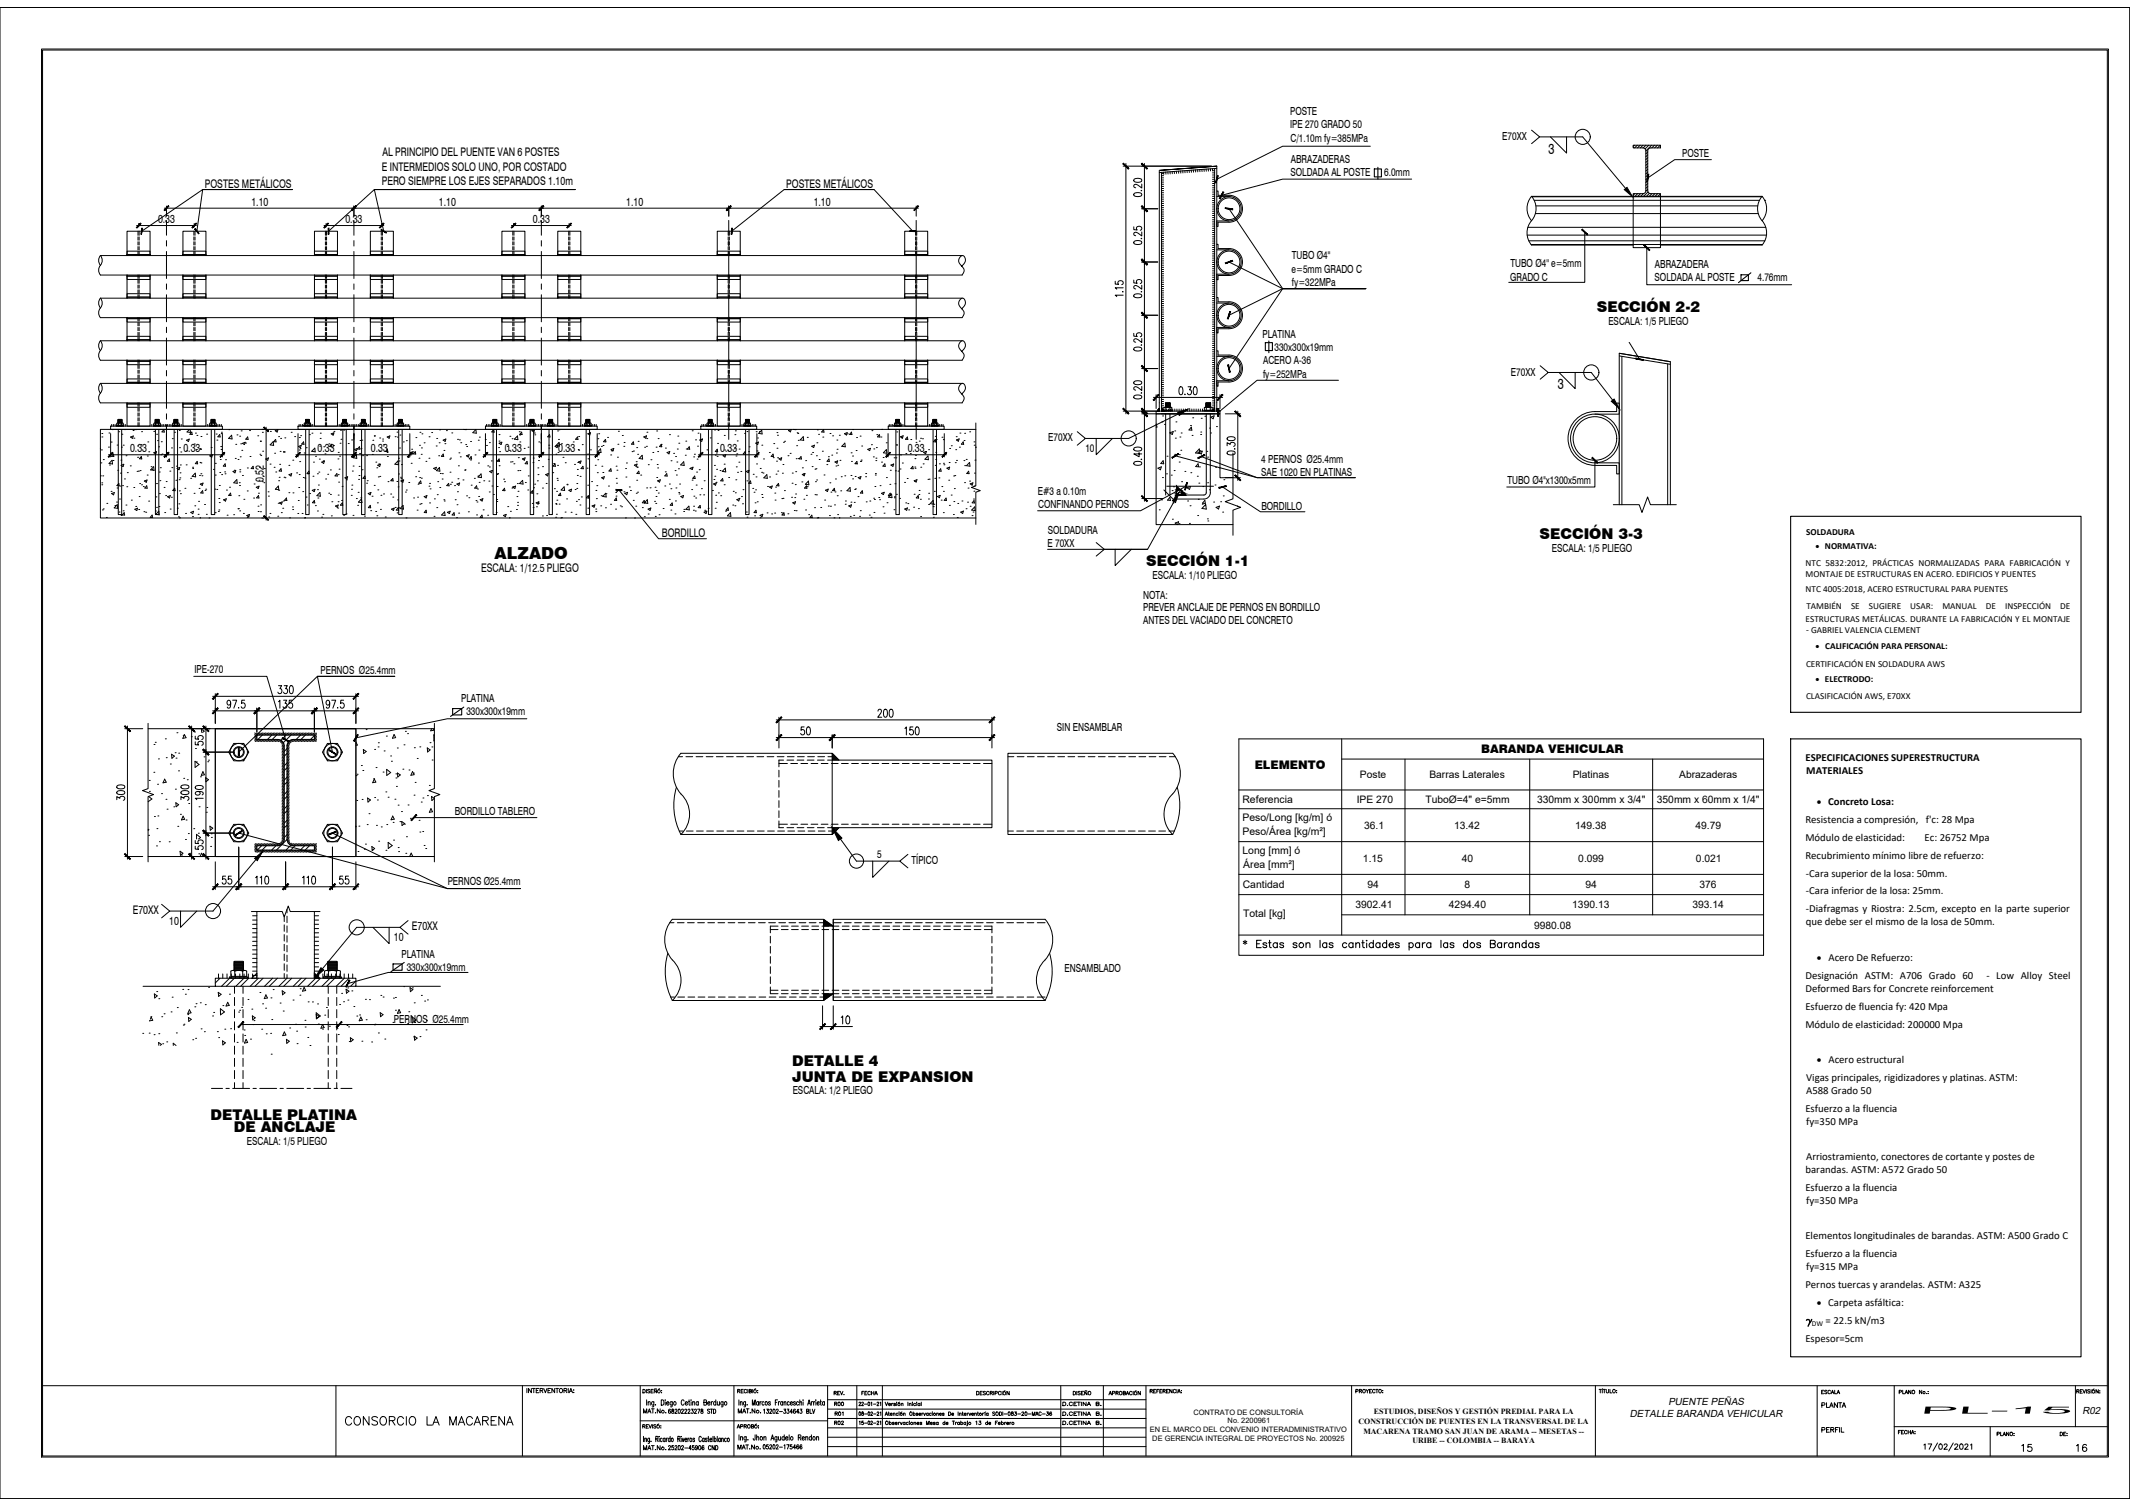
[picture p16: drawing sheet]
<svg xmlns="http://www.w3.org/2000/svg" width="1000mm" height="707mm" viewBox="0 0 1000 707" stroke-linecap="round" stroke-linejoin="round" font-family="sans-serif">
<defs><g id="words">
<text font-size="7.9" x="161" y="670">CONSORCIO LA MACARENA</text>
<text font-size="7.8" x="232" y="263">ALZADO</text>
<g font-size="7.1">
<text x="948" y="683">15</text>
<text x="973" y="683">16</text>
</g>
<g font-size="7">
<text x="727" y="72">3</text>
<text x="750" y="146">SECCIÓN 2-2</text>
<text x="731" y="183">3</text>
<text x="723" y="253">SECCIÓN 3-3</text>
<text x="538" y="266">SECCIÓN 1-1</text>
<text x="372" y="500">DETALLE 4</text>
<text x="372" y="508">JUNTA DE EXPANSION</text>
<text x="99" y="526">DETALLE PLATINA</text>
<text x="110" y="532">DE ANCLAJE</text>
</g>
<g font-size="5.7">
<text x="854" y="662">PLANTA</text>
<text x="854" y="674">PERFIL</text>
</g>
<g font-size="5.6">
<text x="180" y="73">AL PRINCIPIO DEL PUENTE VAN 6 POSTES</text>
<text x="179" y="80">E INTERMEDIOS SOLO UNO, POR COSTADO</text>
<text x="96" y="88">POSTES METÁLICOS</text>
<text x="179" y="87">PERO SIEMPRE LOS EJES SEPARADOS 1.10m</text>
<text x="369" y="88">POSTES METÁLICOS</text>
<text x="118" y="97">1.10</text>
<text x="206" y="97">1.10</text>
<text x="294" y="97">1.10</text>
<text x="382" y="97">1.10</text>
<text x="74" y="105">0.33</text>
<text x="162" y="105">0.33</text>
<text x="250" y="105">0.33</text>
<text x="61" y="212">0.33</text>
<text x="86" y="212">0.33</text>
<text x="149" y="212">0.33</text>
<text x="174" y="212">0.33</text>
<text x="237" y="212">0.33</text>
<text x="262" y="212">0.33</text>
<text x="338" y="212">0.33</text>
<text x="426" y="212">0.33</text>
<text x="124" y="226" transform="rotate(-90 124 226)">0.52</text>
<text x="311" y="252">BORDILLO</text>
<text x="226" y="269">ESCALA: 1/12.5 PLIEGO</text>
<text x="695" y="354">BARANDA VEHICULAR</text>
<text x="589" y="361">ELEMENTO</text>
<text x="62" y="429">E70XX</text>
<text x="79" y="434">10</text>
<text x="193" y="437">E70XX</text>
<text x="185" y="442">10</text>
</g>
<g font-size="5.3">
<text x="390" y="661">R00</text>
<text x="391" y="666">R01</text>
</g>
<g font-size="5.2">
<text x="606" y="54">POSTE</text>
<text x="606" y="60">IPE 270 GRADO 50</text>
<text x="705" y="66">E70XX</text>
<text x="606" y="67">C/1.10m fy=385MPa</text>
<text x="606" y="76">ABRAZADERAS</text>
<text x="790" y="74">POSTE</text>
<text x="606" y="83">SOLDADA AL POSTE</text>
<text x="650" y="83">6.0mm</text>
<text x="607" y="122">TUBO Ø4''</text>
<text x="709" y="125">TUBO Ø4'' e=5mm</text>
<text x="777" y="126">ABRAZADERA</text>
<text x="606" y="128">e=5mm GRADO C</text>
<text x="709" y="132">GRADO C</text>
<text x="607" y="134">fy=322MPa</text>
<text x="777" y="132">SOLDADA AL POSTE</text>
<text x="825" y="132">4.76mm</text>
<text x="755" y="153">ESCALA: 1/5 PLIEGO</text>
<text x="593" y="158">PLATINA</text>
<text x="598" y="165">330x300x19mm</text>
<text x="593" y="171">ACERO A-36</text>
<text x="593" y="177">fy=252MPa</text>
<text x="709" y="176">E70XX</text>
<text x="492" y="207">E70XX</text>
<text x="510" y="212">10</text>
<text x="592" y="217">4 PERNOS Ø25.4mm</text>
<text x="592" y="223">SAE 1020 EN PLATINAS</text>
<text x="708" y="227">TUBO Ø4''x1300x5mm</text>
<text x="487" y="232">E#3 a 0.10m</text>
<text x="487" y="239">CONFINANDO PERNOS</text>
<text x="592" y="239">BORDILLO</text>
<text x="492" y="251">SOLDADURA</text>
<text x="492" y="257">E 70XX</text>
<text x="729" y="259">ESCALA: 1/5 PLIEGO</text>
<text x="541" y="272">ESCALA: 1/10 PLIEGO</text>
<text x="537" y="281">NOTA:</text>
<text x="537" y="287">PREVER ANCLAJE DE PERNOS EN BORDILLO</text>
<text x="537" y="293">ANTES DEL VACIADO DEL CONCRETO</text>
<text x="91" y="316">IPE-270</text>
<text x="150" y="316">PERNOS Ø25.4mm</text>
<text x="217" y="330">PLATINA</text>
<text x="219" y="336">330x300x19mm</text>
<text x="496" y="343">SIN ENSAMBLAR</text>
<text x="214" y="383">BORDILLO TABLERO</text>
<text x="412" y="403">5</text>
<text x="428" y="406">TÍPICO</text>
<text x="210" y="416">PERNOS Ø25.4mm</text>
<text x="189" y="450">PLATINA</text>
<text x="191" y="456">330x300x19mm</text>
<text x="500" y="456">ENSAMBLADO</text>
<text x="185" y="480">PERNOS Ø25.4mm</text>
<text x="372" y="514">ESCALA: 1/2 PLIEGO</text>
<text x="116" y="537">ESCALA: 1/5 PLIEGO</text>
</g>
<g font-size="5.1">
<text x="848" y="357">ESPECIFICACIONES SUPERESTRUCTURA</text>
<text x="848" y="363">MATERIALES</text>
<text x="848" y="386">Resistencia a compresión, f'c: 28 Mpa</text>
<text x="848" y="395">Módulo de elasticidad:</text>
<text x="904" y="395">Ec: 26752 Mpa</text>
<text x="848" y="403">Recubrimiento mínimo libre de refuerzo:</text>
<text x="848" y="411">-Cara superior de la losa: 50mm.</text>
<text x="848" y="420">-Cara inferior de la losa: 25mm.</text>
<text x="848" y="428">-Diafragmas y Riostra: 2.5cm, excepto en la parte superior</text>
<text x="848" y="434">que debe ser el mismo de la losa de 50mm.</text>
<text x="848" y="459">Designación ASTM: A706 Grado 60</text>
<text x="933" y="459">- Low Alloy Steel</text>
<text x="848" y="466">Deformed Bars for Concrete reinforcement</text>
<text x="848" y="474">Esfuerzo de fluencia fy: 420 Mpa</text>
<text x="848" y="482">Módulo de elasticidad: 200000 Mpa</text>
<text x="848" y="507">Vigas principales, rigidizadores y platinas. ASTM:</text>
<text x="848" y="514">A588 Grado 50</text>
<text x="848" y="522">Esfuerzo a la fluencia</text>
<text x="848" y="528">fy=350 MPa</text>
<text x="848" y="545">Arriostramiento, conectores de cortante y postes de</text>
<text x="848" y="551">barandas. ASTM: A572 Grado 50</text>
<text x="848" y="559">Esfuerzo a la fluencia</text>
<text x="848" y="565">fy=350 MPa</text>
<text x="848" y="582">Elementos longitudinales de barandas. ASTM: A500 Grado C</text>
<text x="848" y="590">Esfuerzo a la fluencia</text>
<text x="848" y="596">fy=315 MPa</text>
<text x="848" y="605">Pernos tuercas y arandelas. ASTM: A325</text>
<text x="857" y="621">= 22.5 kN/m3</text>
<text x="848" y="630">Espesor=5cm</text>
</g>
<g font-size="4.9">
<text x="583" y="377">Referencia</text>
<text x="583" y="385">Peso/Long [kg/m] ó</text>
<text x="583" y="392">Peso/Área [kg/m²]</text>
<text x="583" y="401">Long [mm] ó</text>
<text x="584" y="407">Área [mm²]</text>
<text x="584" y="417">Cantidad</text>
<text x="584" y="431">Total [kg]</text>
<text x="390" y="670">R02</text>
<text x="498" y="670">D.CETINA B.</text>
</g>
<g font-size="4.8">
<text x="639" y="365">Poste</text>
<text x="671" y="365">Barras Laterales</text>
<text x="738" y="365">Platinas</text>
<text x="788" y="365">Abrazaderas</text>
<text x="637" y="377">IPE 270</text>
<text x="669" y="377">TuboØ=4&quot; e=5mm</text>
<text x="722" y="377">330mm x 300mm x 3/4&quot;</text>
<text x="778" y="377">350mm x 60mm x 1/4&quot;</text>
<text x="640" y="389">36.1</text>
<text x="683" y="389">13.42</text>
<text x="740" y="389">149.38</text>
<text x="796" y="389">49.79</text>
<text x="640" y="404">1.15</text>
<text x="686" y="404">40</text>
<text x="741" y="404">0.099</text>
<text x="796" y="404">0.021</text>
<text x="642" y="417">94</text>
<text x="688" y="417">8</text>
<text x="744" y="417">94</text>
<text x="798" y="417">376</text>
<text x="636" y="426">3902.41</text>
<text x="680" y="426">4294.40</text>
<text x="738" y="426">1390.13</text>
<text x="795" y="426">393.14</text>
<text x="720" y="436">9980.08</text>
</g>
<g font-size="4.7">
<text x="853" y="378">· Concreto Losa:</text>
<text x="853" y="451">· Acero De Refuerzo:</text>
<text x="853" y="499">· Acero estructural</text>
<text x="853" y="613">· Carpeta asfáltica:</text>
<text x="783" y="659">PUENTE PEÑAS</text>
<text x="765" y="665">DETALLE BARANDA VEHICULAR</text>
<text x="901" y="664">PL-15</text>
<text x="978" y="664">R02</text>
</g>
<g font-size="4.3">
<text x="848" y="251">SOLDADURA</text>
<text x="848" y="266">NTC 5832:2012, PRÁCTICAS NORMALIZADAS PARA FABRICACIÓN Y</text>
<text x="848" y="271">MONTAJE DE ESTRUCTURAS EN ACERO. EDIFICIOS Y PUENTES</text>
<text x="848" y="278">NTC 4005:2018, ACERO ESTRUCTURAL PARA PUENTES</text>
<text x="848" y="286">TAMBIÉN</text>
<text x="869" y="286">SE</text>
<text x="878" y="286">SUGIERE</text>
<text x="897" y="286">USAR:</text>
<text x="912" y="286">MANUAL</text>
<text x="932" y="286">DE</text>
<text x="941" y="286">INSPECCIÓN</text>
<text x="967" y="286">DE</text>
<text x="848" y="292">ESTRUCTURAS METÁLICAS. DURANTE LA FABRICACIÓN Y EL MONTAJE</text>
<text x="848" y="297">- GABRIEL VALENCIA CLEMENT</text>
<text x="848" y="313">CERTIFICACIÓN EN SOLDADURA AWS</text>
<text x="848" y="328">CLASIFICACIÓN AWS, E70XX</text>
</g>
<g font-size="4.1">
<text x="852" y="258">· NORMATIVA:</text>
<text x="852" y="305">· CALIFICACIÓN PARA PERSONAL:</text>
<text x="852" y="320">· ELECTRODO:</text>
</g>
<g font-size="3.7">
<text x="645" y="664">ESTUDIOS, DISEÑOS Y GESTIÓN PREDIAL PARA LA</text>
<text x="638" y="669">CONSTRUCCIÓN DE PUENTES EN LA TRANSVERSAL DE LA</text>
<text x="640" y="673">MACARENA TRAMO SAN JUAN DE ARAMA -- MESETAS --</text>
<text x="663" y="677">URIBE -- COLOMBIA -- BARAYA</text>
</g>
<g font-size="3.5">
<text x="851" y="623">DW</text>
<text x="560" y="664">CONTRATO DE CONSULTORÍA</text>
<text x="576" y="668">No. 2200961</text>
<text x="540" y="672">EN EL MARCO DEL CONVENIO INTERADMINISTRATIVO</text>
<text x="541" y="677">DE GERENCIA INTEGRAL DE PROYECTOS No. 200925</text>
</g>
</g></defs>
<!-- layer: (T.I)ACOTACION -->
<g fill="none" stroke="#000" stroke-width=".47">
<path d="M527 78h42M529 77v117M537 77v158M719 61l4 3-4 3M723 64h20l20 24M728 64l8 8v-8M77 98h354M78 97v4M166 97v4M254 97v4M342 97v4M430 97v4"/>
<path d="M533 91l2-1 1 1a2.2 2.2 0 0 1-4 0zM533 84a1.9 1.9 0 0 1 2-1 1.9 1.9 0 0 1 1 2 1.9 1.9 0 0 1-2 1 1.9 1.9 0 0 1-1-2zM536 89h.1M536 86v2l-3-1-1 1h1M536 98h8M64 106h28M65 105v2M91 105v2M152 106h28M153 105v2M179 105v2M240 106h28"/>
<path d="M241 105v2M267 105v2M532 106v2h2a1.1 1.1 0 0 1 0-2 1.1 1.1 0 0 1 2 1 1.1 1.1 0 0 1-1 1M533 113h2l1 1a2.2 2.2 0 0 1-4 0zM536 112h.1M536 109v2l-3-2-1 1 1 1M524 132v1h1a1.1 1.1 0 0 1 0-1 1.1 1.1 0 0 1 2 0 1.1 1.1 0 0 1 0 2M527 137h.1M527 139h-3M527 135h-3v1M532 131v2h2a1.1 1.1 0 0 1 0-2 1.1 1.1 0 0 1 2 1 1.1 1.1 0 0 1-1 1M533 138h2l1 1a2.2 2.2 0 0 1-4 0z"/>
<path d="M536 137h.1M536 134v2l-3-2-1 1 1 1M536 123h8M532 156v2h2a1.1 1.1 0 0 1 0-2 1.1 1.1 0 0 1 2 1 1.1 1.1 0 0 1-1 1M536 159v2l-3-2-1 1 1 1M536 148h8M533 179h2l1 1a2.1 2.1 0 0 1-4 0zM533 163h2l1 1a2.2 2.2 0 0 1-4 0zM536 162h.1M536 173h8M723 172l4 3-4 3M727 175h20l10 13"/>
<path d="M732 175l8 7v-7M458 199v29l-2 1 4 1-2 1v15M527 193h16M533 186l2-1 1 1a2.2 2.2 0 0 1-4 0zM536 184h.1M536 181v2l-3-1-1 1h1M536 194h7M542 187h32M543 185v7M553 194l-23 12h-20M554 182a1.8 1.8 0 0 1 2 1 1.8 1.8 0 0 1-1 2h-1zM556 185h.1"/>
<path d="M558 182h1v1a1.1 1.1 0 0 1 0 2 1.1 1.1 0 0 1-1 0M561 182a2.1 2.1 0 0 1 0 3l-1-1zM573 185v7M575 194h7M581 193v33M51 213h54M52 204v10M78 204v10M104 204v10M123 202h1M125 201v43M139 213h54"/>
<path d="M140 204v10M166 204v10M192 204v10M227 213h54M228 204v10M254 204v10M280 204v10M328 213h28M329 204v10M355 204v10M416 213h28M417 204v10"/>
<path d="M443 204v10M506 203l4 3-4 3M515 206v7l7-7M533 217h2h1a2.2 2.2 0 0 1-4 0zM533 210a1.9 1.9 0 0 1 2 0 1.9 1.9 0 0 1 1 1l-3 1-1-1zM535 212v2l-3-1h4M536 215v1M576 209v-1l2 1a1.1 1.1 0 0 1 1-1 1.1 1.1 0 0 1 0 2M576 212h2h2a2.2 2.2 0 0 1-4 0zM576 205h2l2 1a2.2 2.2 0 0 1-4 0zM579 213v21l-4 1 8 3-4 1v12M580 211h.1"/>
<path d="M536 234h10M551 235l-12 23h-47M575 224h7M758 237h12l1 4 3-8 1 4h12M123 243h1M515 255l4 3-4 3M519 258h20M524 258v7l7-7M70 340v30l-3 1 5 2-2 1v31M100 327h68M100 334h68M101 326v14"/>
<path d="M108 330v1a1 1 0 0 1-1-1 1 1 0 0 1 1-1v3h-1M109 329h2l-1 3M112 332h.1M115 329h-1l-1 1a1.1 1.1 0 0 1 2 0 1.1 1.1 0 0 1 0 2 1.1 1.1 0 0 1-2 0M121 332v12M131 322h1l-1 1a1.1 1.1 0 0 1 1 2 1.1 1.1 0 0 1-2 0M131 329v3M133 329h2l-1 1a1.1 1.1 0 0 1 1 2 1.1 1.1 0 0 1-2 0M133 322h2l-1 1a1.1 1.1 0 0 1 1 2 1.1 1.1 0 0 1-2 0M136 322h1a2.1 2.1 0 0 1 0 4l-1-2zM137 329h-1v1a1.1 1.1 0 0 1 1 0 1.1 1.1 0 0 1 0 2 1.1 1.1 0 0 1-1 0M148 332v12"/>
<path d="M155 330l-1 1a1 1 0 0 1-1-1 1.1 1.1 0 0 1 2-1l-1 3h-1M156 329h2l-2 3M159 332h.1M161 329h-1v1a1.1 1.1 0 0 1 1 0 1.1 1.1 0 0 1 0 2 1.1 1.1 0 0 1-1 0M167 326v14M204 340v30l-3 1 6 2-3 1v31M364 338h103M366 337v14M412 334l1-1 1 1-2 3h2M415 333h1a2.1 2.1 0 0 1 0 4l-1-2zM418 333a2.1 2.1 0 0 1 0 4l-1-2zM466 337v14"/>
<path d="M59 342h8M60 341v62M89 342h10M90 341v62M92 348v2h1a1.1 1.1 0 0 1 0-2 1.1 1.1 0 0 1 2 0 1.1 1.1 0 0 1 0 2M92 346v1h1a1.1 1.1 0 0 1 0-1 1.1 1.1 0 0 1 2 0 1.1 1.1 0 0 1 0 1M95 353h15M97 341v62M364 346h103M378 341h-2v2a1.1 1.1 0 0 1 2 0 1.1 1.1 0 0 1-1 1 1.1 1.1 0 0 1-1 0M379 341a1.8 1.8 0 0 1 2 2 1.8 1.8 0 0 1-1 2l-1-1zM391 345v6"/>
<path d="M425 342l1-1v4M429 341h-2v2a1.1 1.1 0 0 1 2 0 1.1 1.1 0 0 1 0 1 1.1 1.1 0 0 1-2 0M430 341a1.8 1.8 0 0 1 2 2 1.8 1.8 0 0 1-1 2l-1-1zM582 347h246v101h-246zM630 356h198M630 347v92M660 356v73M718 356v73M776 356v73M55 375v-1l1 1a1.1 1.1 0 0 1 2-1 1.1 1.1 0 0 1 0 2M55 372l2-1 2 1a2.2 2.2 0 0 1-4 0zM55 369l2-1 2 1a2.1 2.1 0 0 1-4 0z"/>
<path d="M85 375v-1l1 1a1.1 1.1 0 0 1 2-1 1.1 1.1 0 0 1 0 2M85 372l2-1 2 1a2.2 2.2 0 0 1-4 0zM85 369l2-1 2 1a2.1 2.1 0 0 1-4 0zM92 369h2l1 1a2.1 2.1 0 0 1-3 0zM93 372h1a1 1 0 0 1-1 1 1 1 0 0 1-1-1h3v1M95 375h-3M582 371h246M582 380h246M92 397v2h1a1.1 1.1 0 0 1 0-2 1.1 1.1 0 0 1 2 0 1.1 1.1 0 0 1 0 2M92 395v1h1a1.1 1.1 0 0 1 0-1 1.1 1.1 0 0 1 2 0 1.1 1.1 0 0 1 0 1M95 391h15M112 398v20"/>
<path d="M156 398v20M391 389l11 15h20M582 395h246M59 402h8M89 402h10M100 416h68M101 405v13M106 411h-1l-1 2a1.1 1.1 0 0 1 2 0 1.1 1.1 0 0 1 0 1 1.1 1.1 0 0 1-2 0M109 411h-2v2a1.1 1.1 0 0 1 2 0 1.1 1.1 0 0 1 0 2 1.1 1.1 0 0 1-2-1M120 412l1-1v4M120 403l-20 25h-20M122 412l1-1v4"/>
<path d="M125 411a1.8 1.8 0 0 1 2 2 1.8 1.8 0 0 1-2 2l-1-1zM134 405v13M142 412l1-1v4M144 412l1-1v4M147 411a2.1 2.1 0 0 1 0 4l-1-2zM161 411h-1l-1 2a1.1 1.1 0 0 1 2 0 1.1 1.1 0 0 1 0 2 1.1 1.1 0 0 1-2-1M164 411h-2v2a1.1 1.1 0 0 1 2 0 1.1 1.1 0 0 1 0 2 1.1 1.1 0 0 1-2-1M167 405v13M410 404v8l7-8M426 401l-4 3 4 3M582 410h246M582 420h246"/>
<path d="M76 425l4 3-4 3M85 428v7l7-7M118 428h15v2l2-5 1 3h14M175 435l8 8v-8M188 435h-21l-16 20M192 432l-4 3 4 4M582 439h246M630 429h198M386 472v11M391 472v11M395 478l1-1v4M398 477a2.2 2.2 0 0 1 0 4l-1-2z"/>
<path d="M385 482h15"/>
<circle cx="743" cy="64" r="4"/>
<circle cx="747" cy="175" r="4"/>
<circle cx="530" cy="206" r="4"/>
<circle cx="402" cy="404" r="3"/>
<circle cx="100" cy="428" r="4"/>
<circle cx="167" cy="435" r="4"/>
</g>
<!-- layer: 0 -->
<g fill="#000" stroke="#000" stroke-width=".47">
<path d="M527 77l3 2zM527 77l3 2z"/>
<path d="M536 77l3 2zM536 77l3 2z"/>
<path d="M79 97l-2 2zM77 99l2-2z"/>
<path d="M167 97l-2 2zM167 97l-2 2z"/>
<path d="M167 97l-2 2zM167 97l-2 2z"/>
<path d="M253 99l2-2zM255 97l-2 2z"/>
<path d="M255 97l-2 2zM253 99l2-2z"/>
<path d="M343 97l-2 2zM343 97l-2 2z"/>
<path d="M343 97l-2 2zM343 97l-2 2z"/>
<path d="M429 99l2-2zM431 97l-2 2z"/>
<path d="M536 97l3 2zM536 97l3 2z"/>
<path d="M536 97l3 2zM536 97l3 2z"/>
<path d="M572 82l-1 4zM572 82l-1 4z"/>
<path d="M574 90l-1 3zM574 90l-1 3z"/>
<path d="M575 98h4zM575 97l4 1z"/>
<path d="M774 82v3zM774 82v3z"/>
<path d="M66 105l-2 2zM66 105l-2 2z"/>
<path d="M67 107l-1 3zM67 107l-1 3z"/>
<path d="M92 105l-2 2zM92 105l-2 2z"/>
<path d="M91 108l2 2zM91 108l2 2z"/>
<path d="M154 105l-2 2zM154 105l-2 2z"/>
<path d="M154 107v3zM154 107v3z"/>
<path d="M180 105l-2 2zM180 105l-2 2z"/>
<path d="M179 108l2 1zM179 108l2 1z"/>
<path d="M242 105l-2 2zM242 105l-2 2z"/>
<path d="M268 105l-2 2zM268 105l-2 2z"/>
<path d="M344 107v3zM344 107v3z"/>
<path d="M427 108h3zM427 109l3-1z"/>
<path d="M743 108l2 2zM743 108l2 2z"/>
<path d="M772 115l3 2zM772 115l3 2z"/>
<path d="M536 122l3 2zM536 122l3 2z"/>
<path d="M536 122l3 2zM536 122l3 2z"/>
<path d="M575 124l4-2zM575 123l4-1z"/>
<path d="M536 147l3 2zM536 147l3 2z"/>
<path d="M536 147l3 2zM536 147l3 2z"/>
<path d="M577 146v4zM577 146v4z"/>
<path d="M536 172l3 2zM536 172l3 2z"/>
<path d="M536 172l3 2zM536 172l3 2z"/>
<path d="M577 171l1 4zM577 171l1 4z"/>
<path d="M768 168l4 1zM768 168l4 1z"/>
<path d="M528 192l2 2zM527 192l3 2z"/>
<path d="M536 192l3 2zM536 192l3 2z"/>
<path d="M536 193l3 2zM536 193l3 2z"/>
<path d="M544 185l-2 3zM544 185l-2 3z"/>
<path d="M574 185l-2 3zM574 185l-2 3z"/>
<path d="M572 192v3zM572 192v3z"/>
<path d="M580 193l3 2zM580 193l3 2z"/>
<path d="M53 212l-2 3zM51 214l2-2z"/>
<path d="M77 214l2-2zM79 212l-2 3z"/>
<path d="M79 212l-2 3zM77 214l2-2z"/>
<path d="M105 212l-1 3zM105 212l-1 3z"/>
<path d="M124 201l2 1zM124 200l2 2z"/>
<path d="M141 212l-2 3zM141 212l-2 3z"/>
<path d="M167 212l-2 3zM167 212l-2 3z"/>
<path d="M167 212l-2 3zM167 212l-2 3z"/>
<path d="M191 214l2-2zM193 212l-1 3z"/>
<path d="M229 212l-2 3zM229 212l-2 3z"/>
<path d="M253 214l2-2zM255 212l-2 3z"/>
<path d="M255 212l-2 3zM253 214l2-2z"/>
<path d="M281 212l-1 3zM281 212l-1 3z"/>
<path d="M330 212l-2 3zM328 214l2-2z"/>
<path d="M356 212l-2 3zM356 212l-2 3z"/>
<path d="M418 212l-2 3zM418 212l-2 3z"/>
<path d="M442 214l2-2zM444 212l-2 3z"/>
<path d="M550 215l3-2zM550 215l3-2z"/>
<path d="M563 215l3-2zM562 215l4-2z"/>
<path d="M747 215l3 2zM748 215l2 2z"/>
<path d="M289 230h3zM289 230h3z"/>
<path d="M536 233l3 2zM536 233l3 2z"/>
<path d="M557 227v3zM557 227v3z"/>
<path d="M572 229l4-1zM572 229l4-1z"/>
<path d="M580 223l3 2zM580 223l3 2z"/>
<path d="M124 242l2 2zM124 242l2 2z"/>
<path d="M102 325l-2 3zM102 325l-2 3z"/>
<path d="M102 332l-2 3zM102 332l-2 3z"/>
<path d="M122 332l-3 3zM122 332l-3 3z"/>
<path d="M122 332l-3 3zM122 332l-3 3z"/>
<path d="M149 332l-3 3zM149 332l-3 3z"/>
<path d="M149 332l-3 3zM149 332l-3 3z"/>
<path d="M168 325l-2 3zM168 325l-2 3z"/>
<path d="M168 332l-2 3zM168 332l-2 3z"/>
<path d="M367 337l-2 2zM367 337l-2 2z"/>
<path d="M467 337l-2 2zM467 337l-2 2z"/>
<path d="M58 341l3 2zM58 341l3 2z"/>
<path d="M89 341l2 2zM89 341l2 2z"/>
<path d="M96 352l2 2zM95 352l3 2z"/>
<path d="M95 341l3 2zM95 341l3 2z"/>
<path d="M95 352l3 2zM96 352l2 2z"/>
<path d="M112 351v4zM112 351v4z"/>
<path d="M133 346l3 2zM132 347l4 1z"/>
<path d="M155 352l3 2zM155 352l3 2z"/>
<path d="M168 345l-2 3zM168 345l-2 3z"/>
<path d="M367 345l-2 3zM367 345l-2 3z"/>
<path d="M392 345l-2 3zM392 345l-2 3z"/>
<path d="M392 345l-2 3zM392 345l-2 3z"/>
<path d="M467 345l-2 3zM467 345l-2 3z"/>
<path d="M95 390l3 2zM95 390l3 2z"/>
<path d="M95 390l3 2zM95 390l3 2z"/>
<path d="M111 392l3-2zM110 392l4-2z"/>
<path d="M154 392l4-2zM154 391l4-1z"/>
<path d="M195 382l-2 3zM195 382l-2 3z"/>
<path d="M59 401l2 2zM58 401l3 2z"/>
<path d="M89 401l2 2zM89 401l2 2z"/>
<path d="M96 401l2 2zM95 401l3 2z"/>
<path d="M102 415l-2 3zM102 415l-2 3z"/>
<path d="M113 415l-2 3zM113 415l-2 3z"/>
<path d="M113 415l-2 3zM113 415l-2 3z"/>
<path d="M133 417l2-2zM135 415l-2 3z"/>
<path d="M135 415l-2 3zM133 417l2-2z"/>
<path d="M157 415l-2 3zM157 415l-2 3z"/>
<path d="M157 415l-2 3zM157 415l-2 3z"/>
<path d="M168 415l-2 3zM168 415l-2 3z"/>
<path d="M114 480l-2 2zM114 480l-2 2z"/>
<path d="M160 480l-2 2zM160 480l-2 2z"/>
<path d="M164 460l-1 3zM164 460l-1 3z"/>
<path d="M387 481l-2 2zM387 481l-2 2z"/>
<path d="M392 481l-2 2zM392 481l-2 2z"/>
</g>
<!-- layer: (T.I)FONDO -->
<g fill="none" stroke="#000" stroke-width=".47">
<path d="M767 68v1M769 68l-1 1M770 68l-1 1M771 68l-1 1M773 68l-1 1M774 71l-1 1M774 73l-1 1M774 74l-1 1M774 75l-1 1M774 77l-1 1M774 78l-1 1M774 79l-1 1"/>
<path d="M774 68l-2 2M776 68l-3 3M777 68l-1 1M778 68l-1 1M780 68l-2 1M780 69h.1M719 92h109M720 94h106M721 97h104M768 91l-1 1M769 91l-1 1M770 91l-1 1"/>
<path d="M772 91l-2 1M774 81l-1 1M774 82l-1 1M774 83l-1 1M774 85l-1 1M774 86l-1 1M774 88h-1M774 89l-1 1M774 90l-2 2M774 91l-1 1M776 91l-2 1M777 91l-1 1"/>
<path d="M778 91l-1 1M780 91l-2 1M829 94h.1M717 110h112M717 107h112M718 113h111M719 115h109M721 100h105M55 197h2M55 198h2M56 198h1M73 197h2"/>
<path d="M73 198h2M82 197h1M82 198h1M99 197h2M99 198h2M143 197h2M143 198h2M144 198h1M161 197h2M161 198h2M170 197h1M170 198h1"/>
<path d="M187 197h2M187 198h2M231 197h2M231 198h2M232 198h1M249 197h2M249 198h2M258 197h2M258 198h2M258 198h1M275 197h2M275 198h2"/>
<path d="M333 197h1M333 198h1M350 197h2M350 198h2M421 197h1M421 198h1M438 197h2M438 198h2M543 199v2v-1M543 193h.1M543 193h1M544 193h.1"/>
<path d="M544 192v1M544 192h.1M544 192l-1 1M544 189v4M545 192l2 1M545 189v4l1-1M545 192h.1M546 192h-1M546 198h.1M546 193h.1M546 192l-1 1M546 195h.1"/>
<path d="M547 193h-1M547 193h.1M547 199h.1M547 191h2M547 190h2M547 189h2M552 198h.1M559 200h.1M560 196h.1M564 196h.1M566 195h.1M566 191h2"/>
<path d="M566 190h2M566 189h2M568 196l2-1v2zM569 193h.1M569 193h1M570 193h-1M570 192v1M570 192h.1M570 192l-1 1M570 189v4v-1v1M571 192l2 1M571 192h.1"/>
<path d="M571 193l1-1-1 1M571 189v4M572 192h-1M572 192l-1 1M572 193h.1M573 193h-1M573 193h.1M47 211h.1M47 217h.1M48 211h.1M48 204h.1M48 205h.1"/>
<path d="M49 216h.1M51 210h.1M51 203h.1M51 218h.1M52 208h.1M53 216v2h-2zM53 202h.1M53 216h.1M53 213v1h-1zM55 209h.1M56 203h.1M57 216h.1"/>
<path d="M57 218h1v1zM57 210h.1M57 204h.1M58 209h.1M58 202h.1M59 214h.1M61 219h.1M61 205h2l-1 1zM62 202h.1M63 202h.1M63 206h.1M63 202h1"/>
<path d="M64 202h.1M65 215h.1M65 209h.1M66 215h.1M66 209h.1M66 214l1 1h-2zM66 203h.1M69 214h.1M69 207h.1M70 212h.1M71 219h.1M72 219v2h-1z"/>
<path d="M72 202h.1M72 213l1-1v1zM74 204h.1M74 207h.1M74 210h.1M75 220h.1M76 213h.1M76 207h.1M77 202v1h-1zM79 215l1 2-1-1zM81 210h.1M81 220h.1"/>
<path d="M81 206h.1M82 203h.1M83 219h.1M83 220l1-1v2zM84 202h.1M84 210h.1M85 218h.1M85 212h.1M85 206h.1M87 218h.1M88 207l1-1-1 1zM88 212h.1"/>
<path d="M89 202l-1 1h1v-1M90 203v1h-1zM90 219h.1M90 220h.1M91 208h.1M92 203h.1M92 211h.1M92 204h.1M93 217v1h-1zM94 217h.1M94 211h.1M94 205h.1"/>
<path d="M97 204h.1M99 214h1l-1 1zM99 210h.1M101 218h.1M102 204h.1M102 207h.1M103 204v1h-1zM103 216h.1M104 210h.1M104 211h.1M104 204h.1M104 203h.1"/>
<path d="M106 218v1h-1zM106 216h.1M107 202h.1M109 204v2h-2zM110 215h.1M111 209h.1M111 204h.1M112 216h.1M113 205h.1M113 214h.1M113 208h.1M113 202h.1"/>
<path d="M114 211h.1M114 208h1v1zM115 208h.1M116 220h.1M116 205l1 1h-2zM117 202h.1M117 214h.1M119 219v1h-1zM121 205h.1M122 219h.1M122 213h.1M122 207h.1"/>
<path d="M122 214h.1M123 203h.1M123 212h.1M124 220h.1M125 215h1v1zM127 218h.1M127 203h.1M128 207v2h-1zM129 219h.1M129 213h.1M129 202h2l-1 1zM129 206l1 1h-1z"/>
<path d="M131 205h.1M131 218h.1M132 212h.1M132 206h.1M133 212h.1M134 212h.1M134 206h.1M136 218h.1M137 203h.1M137 216h.1M138 205h.1M140 210l1-1v1z"/>
<path d="M140 211h.1M141 205h.1M141 217h.1M141 211h.1M143 207v2l-1-1zM143 213h.1M144 210h.1M145 204h.1M146 203h.1M147 217h.1M148 210v2h-2zM148 214h.1"/>
<path d="M150 216h.1M150 209h.1M150 206h.1M150 203h.1M151 217l1-1v2zM152 216h.1M152 210h.1M153 213h.1M154 208h.1M156 204l1-1-1 1zM156 209v1h-1zM156 204h.1"/>
<path d="M157 209h.1M157 203h.1M159 215h.1M159 212h.1M159 214h.1M160 208h.1M160 202h.1M160 206h.1M161 202h.1M162 213h.1M164 208h.1M165 207h.1"/>
<path d="M166 219h.1M166 204h.1M166 211h2l-1 1zM167 213l1 2h-2zM169 219h.1M169 210v1h-1zM169 213h.1M169 207h.1M169 211h.1M170 207h.1M170 214h.1M172 214h.1"/>
<path d="M175 213h.1M175 207h.1M176 205h.1M176 217h.1M177 220h.1M177 218h2l-1 1zM178 218h.1M178 212h.1M178 206h.1M180 207h.1M180 206h.1M180 209h.1"/>
<path d="M182 212h.1M182 205h1v1zM182 214h.1M182 211v1h-1zM186 205h.1M186 203h.1M187 205h.1M187 216v2h-2zM187 215h.1M187 216h.1M188 210h.1M188 204h.1"/>
<path d="M188 218h.1M189 207h.1M191 207h.1M192 215h.1M193 212h1v1zM193 217h.1M193 211h.1M195 212v1h-1zM195 205h.1M197 215h.1M197 209h.1M197 203h.1"/>
<path d="M198 213h.1M198 210h.1M198 204h.1M199 208h.1M200 217h.1M201 215h.1M201 205h.1M203 203h.1M204 220l1-1v1zM205 209h.1M205 206h.1M206 214h.1"/>
<path d="M206 208h.1M206 219l1 2h-2zM206 202h.1M208 207l1-1v1zM208 213v1h-1zM208 211h.1M209 208h.1M210 202h.1M211 216h.1M212 215h.1M212 203h.1M215 206h.1"/>
<path d="M215 219h.1M215 213h.1M216 207h.1M216 214h.1M216 208h.1M218 202h.1M219 209h.1M219 202h-1M219 214l1-1v2zM219 210h.1M221 207h.1M221 216h.1"/>
<path d="M221 214v1h-1zM223 214h.1M223 202l1 1h-2zM225 207h.1M225 217h.1M225 211h.1M225 205h.1M228 206h.1M228 209h.1M229 219h.1M230 219h.1M230 208h.1"/>
<path d="M231 216h.1M232 202v1h-1zM234 216h.1M234 210h.1M234 204h.1M234 207h.1M234 219h.1M234 215l1 2h-2zM234 208h2l-1 1zM235 212h.1M238 210h.1M239 211h.1"/>
<path d="M239 205h.1M240 217h.1M240 206h.1M241 218h.1M243 205v1h-1zM243 215h.1M244 209h.1M244 203h.1M244 204h.1M244 207h.1M245 203v1h-1zM245 215h2l-1 1z"/>
<path d="M246 211h.1M247 217l1 1h-1zM248 210h.1M250 202h1v1zM250 217h.1M250 215h.1M251 203h.1M251 204h.1M253 220h.1M253 214h.1M253 216h.1M253 207h.1"/>
<path d="M254 208h.1M255 219h.1M257 216h.1M258 209h.1M258 210h.1M258 204v1h-1zM260 218h.1M261 218v1h-1zM261 210l1-1v1zM261 213h.1M262 218h.1M262 202h.1"/>
<path d="M262 212h.1M262 206h.1M262 208h.1M262 208l1 1h-2zM264 208h.1M264 215h.1M265 217h.1M267 211h.1M269 207h.1M270 218h.1M271 205v1h-1zM271 217h.1"/>
<path d="M272 211h.1M272 217l1-1-1 2zM272 205h.1M273 209h.1M274 219v1h-1zM276 220h.1M276 213h.1M276 204l1-1v1zM276 215h.1M277 211h.1M280 218h.1M280 213h.1"/>
<path d="M281 216h.1M281 206h.1M281 210h.1M281 204h.1M282 211v1h-1zM282 210h.1M283 219h.1M283 209h.1M284 206l1 1h-2zM285 205h.1M287 214h.1M287 211h1v1z"/>
<path d="M287 212h.1M289 219h.1M290 215h.1M290 209h.1M290 202h.1M292 204h.1M293 210h.1M293 208h.1M294 220h.1M294 217h.1M297 212h.1M297 207l1 2-1-1z"/>
<path d="M298 218h1v1zM299 217h.1M299 210h.1M299 219h.1M299 213h.1M300 207h.1M302 214v1h-2zM302 205h2l-1 1zM303 210h.1M304 210h.1M304 206h.1M304 203h.1"/>
<path d="M304 218h.1M306 216h.1M307 212h.1M308 210h.1M308 202h.1M309 218h.1M309 212h.1M309 220h.1M309 206h.1M310 209h.1M311 209v1h-1zM312 210h.1"/>
<path d="M313 212h1v1zM314 204h.1M315 216h.1M316 213h.1M317 214h.1M318 217h.1M318 211h.1M318 205h.1M319 208h.1M321 217v2l-1-1zM322 214h.1M322 207h.1"/>
<path d="M322 211h.1M324 210v1h-1zM324 220l1-1v1zM325 202h.1M326 214h.1M326 213h.1M327 206h.1M327 216h.1M328 209h.1M328 203h.1M329 207l1-1-1 1zM329 213h.1"/>
<path d="M329 206h.1M332 211h.1M334 206h.1M335 218h.1M336 202h.1M336 214h.1M336 213h.1M337 214h.1M337 211v1h-1zM337 208h.1M337 202h.1M339 214l2-1-1 2z"/>
<path d="M340 218h.1M340 204h.1M340 211h.1M341 220v2l-2-1zM342 212h.1M345 211h.1M345 204h.1M345 202h.1M346 214h.1M346 219h.1M346 213h.1M346 207h.1"/>
<path d="M347 217h.1M347 211h.1M350 203h.1M350 212v1h-1zM351 203h.1M351 212h.1M352 210h.1M355 208h1v1zM355 203h.1M355 218h.1M355 214h.1M355 212h.1"/>
<path d="M356 206h.1M357 203h.1M357 220h.1M358 202v2l-2-1zM358 209h.1M358 215h.1M361 212h.1M363 213v1h-1zM363 215h.1M363 208h.1M365 216h.1M365 203h.1"/>
<path d="M365 210h.1M365 204h.1M365 215h.1M366 215h1v1zM368 218h.1M368 208h.1M368 207h.1M370 214h.1M370 202h2l-1 1zM371 213h.1M373 202h1M374 215h.1"/>
<path d="M374 209h.1M374 203h.1M375 203h.1M375 207h.1M375 215h.1M376 206l1 1v-2l-1 2M376 214v1h-1zM377 220h.1M378 216h.1M379 205h.1M381 213h.1M381 209h1v1z"/>
<path d="M381 219h.1M382 212h.1M383 214h.1M384 208h.1M384 202h.1M384 204h.1M385 216h.1M386 212h.1M386 205h.1M387 202v1h-1zM388 218h.1M389 214h.1"/>
<path d="M389 215v2h-1zM390 203h.1M391 214h.1M391 205h.1M392 217l1-1v1zM393 219h.1M393 213h.1M393 207h.1M393 211h.1M393 218h.1M394 204h.1M394 216h.1"/>
<path d="M397 204l1-1-1 1zM397 208v2h-2zM398 204h.1M400 213h.1M400 217h.1M400 203v1h-1zM400 214h.1M400 202h.1M402 218h.1M402 211h.1M402 205h.1M402 217l1 1h-2z"/>
<path d="M404 205h.1M404 217h.1M404 216h.1M405 209h.1M407 211l2-1-1 2zM409 209h.1M409 202h.1M410 214h.1M410 211h.1M411 216h.1M411 215h.1M411 210h.1"/>
<path d="M412 204h.1M413 204v1h-1zM414 205h.1M414 217h.1M414 202h.1M415 215h.1M415 218l1 1h-1zM416 208h.1M416 211v2h-1zM418 218h2l-1 1zM420 215h.1M421 215h.1"/>
<path d="M421 209h.1M421 203h.1M423 205h1v1zM423 214h.1M423 206h.1M424 217h.1M425 213h.1M426 205v1h-1zM427 213h.1M428 206h.1M429 219v1h-1zM430 219h.1"/>
<path d="M430 215h.1M430 220h.1M430 214h.1M430 208h.1M430 202h.1M432 207h.1M432 206h.1M432 219h.1M433 206h.1M433 218h.1M434 212h1v1zM434 212h.1"/>
<path d="M436 214v2h-2zM436 211h.1M439 218h.1M439 205h.1M439 206v1h-1zM439 216h.1M439 212h.1M440 206h.1M441 218h.1M442 205h.1M443 206h.1M443 217h.1"/>
<path d="M443 218h.1M445 220l1-1v1zM446 217h.1M446 211h.1M447 209h.1M449 217h.1M449 211h.1M449 205h.1M449 207l1-1v1zM449 216h.1M450 210h.1M451 203h.1"/>
<path d="M452 207v2h-1zM453 216h.1M453 207h.1M453 203h.1M453 219h.1M454 216h.1M455 217v2h-1zM455 203h.1M457 207h.1M457 209h.1M458 216h.1M458 210h.1"/>
<path d="M544 220l1-1v2zM546 216v2h-1zM548 214h.1M549 203h2l-1 1zM552 213h.1M552 202h.1M552 206h.1M554 217h.1M554 213h.1M554 205h.1M554 211h.1M555 203h.1"/>
<path d="M559 201l1 1h-2zM560 204h.1M562 212h.1M563 218v1h-2zM563 212h2l-1 1zM563 211v2h-2zM563 219h.1M563 212h.1M564 204h.1M564 203h.1M567 212h.1M567 215h.1"/>
<path d="M568 201h.1M568 203h.1M571 219h.1M571 200h.1M572 220h.1M47 223h.1M48 228h.1M48 227h.1M48 239h.1M48 223h.1M50 236h.1M52 231h.1"/>
<path d="M52 232l2-1-1 1zM54 237h.1M55 236h.1M55 229h.1M55 237v2l-1-1zM55 221h.1M56 227v1h-1zM56 234h.1M56 228h.1M57 222h.1M58 228h.1M58 240h.1"/>
<path d="M58 225h.1M59 237h.1M60 228h.1M60 222h.1M62 235h.1M63 229h.1M63 239h2l-1 1zM64 238h.1M64 221h.1M65 221h.1M65 239h.1M65 233h.1"/>
<path d="M66 227h.1M66 221h.1M66 228h.1M67 228h.1M68 226l1-1v1zM69 228v1h-1zM69 223h.1M70 235h.1M71 220h.1M73 240h.1M73 233h.1M73 238h.1"/>
<path d="M73 227h.1M75 240v2l-2-1zM75 238h.1M75 222h.1M75 232h.1M75 226h.1M77 229h.1M78 233h.1M78 226h.1M79 233h1v1zM80 221h.1M80 239h.1"/>
<path d="M80 233h.1M82 229v1h-1zM83 225h.1M83 239h.1M84 237h.1M84 225h.1M84 230h.1M84 224h.1M85 222h.1M85 232h.1M87 229h.1M90 225h.1"/>
<path d="M91 232h.1M91 237h.1M92 222v2h-2zM93 239h.1M93 235h.1M93 229h.1M94 223h.1M94 227h1v1zM94 222h.1M95 223h.1M95 230v1h-1zM96 237h.1"/>
<path d="M96 230h.1M97 230h.1M100 220h.1M101 230h.1M101 223h.1M102 230h.1M103 234h.1M103 239h.1M103 236h.1M103 228h.1M103 222h.1M104 223h.1"/>
<path d="M105 235l1-1v1zM105 222h.1M106 222h.1M106 230h.1M108 229h.1M108 231v2h-1zM109 221h2l-1 1zM110 221h.1M111 225v2h-1zM112 239h.1M112 233h.1M112 227h.1"/>
<path d="M112 228h.1M113 240h.1M113 221h.1M113 222h.1M114 223h.1M115 234h.1M116 230h.1M119 234h.1M119 227h.1M120 221h.1M120 229l2-1-1 1zM121 238h.1"/>
<path d="M121 232h.1M121 233l1 1h-2zM122 225h.1M122 237h.1M123 226h.1M124 224h.1M124 227h.1M126 231h.1M126 233h.1M129 222h.1M131 236h.1M131 226h.1"/>
<path d="M131 230h.1M131 230v-2l-2 2h2M131 224h.1M131 236h2l-1 1zM132 220v1h-1zM133 239h.1M133 235h.1M133 224h.1M134 224h.1M135 235l-1-1v1h1M136 231h.1M136 223l1-1v1z"/>
<path d="M137 238h.1M137 239h.1M138 231h.1M139 222h.1M140 235h.1M140 229h.1M140 223h.1M142 231h.1M142 224h.1M143 224h.1M144 233h.1M144 237h.1"/>
<path d="M144 222h.1M145 221v1h-1zM145 232h.1M147 230h1v1zM147 224h.1M148 235v1h-1zM148 237h.1M149 222h.1M149 240h.1M149 230h.1M149 234h.1M149 228h.1"/>
<path d="M150 222h.1M150 231v2h-1zM153 225h.1M154 223h.1M154 232h.1M155 221h.1M155 232h.1M156 236h.1M158 238l1-1-1 1zM158 222v1h-1zM159 239h.1M159 236h.1"/>
<path d="M159 232h.1M159 223h.1M159 226h.1M159 220h.1M160 235h.1M161 228h.1M161 236v1h-1zM162 224h1v1zM163 225h.1M165 233h.1M165 230h.1M165 228h.1"/>
<path d="M165 221h.1M167 234h.1M168 237h.1M168 231h.1M168 225h.1M169 223h.1M169 234h.1M170 234v2h-2zM170 221h.1M171 223l1 2h-2zM172 227h.1M172 226h.1"/>
<path d="M173 232l1-1v1zM174 237v1h-1zM174 240h.1M175 233h.1M176 228h.1M177 236h.1M177 230h.1M178 224h.1M179 239h.1M179 233h.1M180 232h.1M182 226h.1"/>
<path d="M183 232h.1M184 225h.1M184 239h1v1zM184 225l1 1h-1zM184 233h.1M186 238h.1M186 226h.1M187 235h.1M187 229h.1M187 238v2l-1-1zM187 238h.1M187 223h.1"/>
<path d="M188 224h.1M188 225h.1M188 226l2-1-1 1zM189 237v2h-1zM190 231h.1M191 230h.1M192 227h.1M194 234h.1M195 224h.1M196 239h.1M196 233h.1M196 227h.1"/>
<path d="M197 221h.1M197 224h.1M197 237h.1M198 226v1h-1zM198 236h.1M198 224h.1M199 233h1v1zM200 240v1h-1zM201 228h.1M202 236h.1M202 227h.1M202 229h.1"/>
<path d="M204 234h.1M205 238h.1M205 232h.1M206 226h.1M206 220h.1M207 229h.1M207 222h.1M208 225h.1M208 222h.1M208 235h.1M209 235h.1M211 227v1h-1z"/>
<path d="M211 222h.1M211 227h.1M212 226h.1M213 228h.1M214 235h.1M215 227h1l-1 1zM215 237h.1M215 231h.1M215 225h.1M217 225h.1M218 221h.1M219 233h.1"/>
<path d="M220 234h.1M221 228h.1M223 225h.1M223 235h.1M224 228v1h-1zM224 236h.1M224 230h.1M224 223h.1M225 233h.1M225 226h.1M225 235l2-1-1 1zM226 222v2h-2z"/>
<path d="M227 239h.1M227 226h.1M230 226h.1M230 231h.1M230 221h1v1zM231 228h.1M232 232h.1M233 234h.1M233 235h.1M233 223h.1M233 228h.1M234 222h.1"/>
<path d="M236 225h.1M237 226h.1M237 230v-1l-1 1h1M238 238h.1M240 229h.1M241 229h.1M241 229l1-1v1zM242 239h.1M243 233h.1M243 227h.1M243 237h.1M243 236h.1"/>
<path d="M243 221h.1M243 231h.1M244 221h.1M245 226l1 1h-2zM247 227h.1M248 230h.1M248 223h.1M250 236h.1M250 230v2l-1-1zM250 238h.1M251 229h.1M251 227h.1"/>
<path d="M252 236h1v1zM252 238h.1M252 232h.1M252 226h.1M253 223h.1M253 236h.1M255 229h.1M256 223l1-1v1zM256 227h.1M260 222h.1M260 229h.1M261 236h.1"/>
<path d="M261 237h.1M261 231h.1M261 235h.1M262 225h.1M263 237h.1M263 232v1h-1zM265 229v1h-2zM266 234h.1M266 227h.1M266 228h.1M267 230h1v1zM270 230h.1"/>
<path d="M271 235h.1M271 229h.1M271 227h.1M271 223h.1M271 220h.1M272 235h.1M272 237h.1M272 224h.1M273 233h.1M276 228h.1M276 239h.1M276 233v1h-1z"/>
<path d="M278 226h.1M278 238l1-1v1zM280 239h.1M280 230h.1M280 234h.1M280 228h.1M280 222h.1M282 237h.1M282 233h.1M282 224h2l-1 1zM283 222h.1M284 238h.1"/>
<path d="M284 232l1 1h-2zM285 232h.1M286 228h.1M287 237h.1M287 220v1h-1zM289 239h.1M289 231h.1M289 233h.1M289 225h.1M289 234l1 1h-2zM289 227h.1M290 231h.1"/>
<path d="M290 221h.1M291 237h.1M292 238h.1M293 231h.1M293 232l2-1-1 1zM294 224h.1M295 229h.1M296 230h.1M297 235h.1M299 238h.1M299 232h.1M299 225h.1"/>
<path d="M299 231h.1M300 221v1h-1zM301 223h.1M302 238h.1M302 235l1 1h-1zM303 236h.1M304 229h.1M304 235v1h-1zM304 239l2-1-1 2zM305 229h.1M307 235h.1M308 229h.1"/>
<path d="M308 236h.1M308 233h.1M308 230h.1M308 224h.1M309 226l1-1v1zM309 231h.1M311 239h.1M312 228h.1M312 222h.1M313 222v1h-1zM314 234h.1M314 227h.1"/>
<path d="M315 229h.1M315 239h.1M316 236v1h-1zM317 221h.1M317 235h.1M317 229h.1M318 223h.1M319 220h.1M319 231h.1M319 232h.1M319 227h.1M320 233h1v1z"/>
<path d="M321 239h.1M323 238l1 1h-2zM324 220h.1M325 230h.1M325 225h.1M326 240h.1M326 238h.1M326 233h.1M326 223v2h-1zM327 234h.1M327 228h.1M327 222h.1"/>
<path d="M328 220h.1M329 232h.1M329 237v1h-1zM329 229h.1M330 232h.1M331 226h.1M331 240h.1M333 239h.1M335 230h.1M335 227h1v1zM335 225h.1M336 224h.1"/>
<path d="M336 239h.1M336 232h.1M336 226h.1M336 236h.1M336 220h.1M337 231h.1M338 221h.1M338 233h.1M339 225v1M339 225l-1 1h2M340 228h.1M341 240h.1"/>
<path d="M342 238v2l-1-1zM342 224h.1M344 237h.1M344 231h.1M345 237h.1M345 231h.1M346 225h.1M346 235l1-1v1zM346 222h.1M347 234h.1M348 221h.1M348 233h.1"/>
<path d="M349 236h.1M349 230h.1M351 226h.1M352 221l-1 1-1-1h2M352 226l1 1h-1zM353 229h.1M354 223h.1M354 231h.1M355 236h.1M355 230h.1M355 240v1h-1zM355 224h.1"/>
<path d="M356 236h.1M358 222h.1M358 232h.1M358 234h.1M360 223v2l-1-1zM360 228h.1M361 224h.1M361 229l2-1-1 1zM364 231h.1M364 235h.1M364 229h.1M364 223h.1"/>
<path d="M365 221h.1M366 227v1h-1zM367 234h.1M367 222h.1M368 234h.1M368 230h.1M372 233h.1M372 227h.1M372 222h.1M372 236h2l-1 1zM373 240h.1M373 234h.1"/>
<path d="M373 227h.1M374 232h.1M374 221h.1M374 240h.1M377 226h.1M377 223l1-1v1zM377 223h.1M377 234h.1M378 239h.1M379 233h.1M379 228v1h-1zM379 228h.1"/>
<path d="M380 226v2l-2-1zM382 238h.1M383 232h.1M383 220h.1M383 226h.1M383 225h.1M385 238h.1M387 223h.1M387 235h.1M388 230h1v1zM389 238h.1M390 227h.1"/>
<path d="M390 238h.1M390 231h.1M392 229v1h-1zM392 237h.1M392 231h.1M392 225h.1M393 233h.1M395 230h.1M395 224h.1M397 223h.1M397 237h.1M397 235h.1"/>
<path d="M399 237h1l-1 1zM399 229v2l-1-1zM400 223h.1M400 236h.1M400 225h.1M401 236h.1M401 230h.1M402 224h.1M402 230h.1M403 233h.1M403 224h1v1zM404 240h.1"/>
<path d="M405 230v2l-1-1zM406 224h.1M406 222h.1M407 236h.1M408 235h.1M410 234h.1M411 234h.1M411 228h.1M411 223h.1M411 222h.1M413 234h.1M413 235h.1"/>
<path d="M413 228h.1M414 232l1-1v1zM415 238h.1M416 224h.1M416 236h.1M418 227h.1M418 232v1h-1zM418 221h.1M419 232v2l-2-1zM420 239h.1M420 234h.1M420 233h.1"/>
<path d="M420 227h.1M420 221h.1M421 232h.1M422 221h.1M422 234h.1M423 220h.1M425 226h.1M425 239l1-1v2zM425 236h.1M426 225h.1M426 236h.1M427 239h.1"/>
<path d="M429 238h.1M429 232h.1M429 226l2-1-1 1zM429 226h.1M431 233v1h-1zM431 239h.1M431 232h.1M432 230h.1M432 234h.1M436 225h.1M436 234h.1M436 237h.1"/>
<path d="M436 232h.1M438 235v2l-1-1zM438 238h.1M438 237h.1M439 231h.1M439 225h.1M440 233h1v1zM441 224h.1M442 220v1M442 220l-1 1h1M442 235h.1M442 228h.1"/>
<path d="M443 231h.1M444 234v1h-1zM445 225h.1M446 237h.1M447 232h.1M448 223h.1M448 235h.1M448 229h.1M450 236h.1M452 235h.1M453 227h.1M454 239h.1"/>
<path d="M454 236h.1M455 229h.1M455 221v1h-1zM455 226h.1M456 238h.1M456 227h1l-1 1zM457 234h.1M457 231h.1M457 228h.1M457 235l1 1h-2zM458 222h.1M458 238v2l-2-1z"/>
<path d="M544 239h.1M545 235h.1M546 224h.1M546 230l5 4M548 222h.1M549 233l1 2h-2zM550 223h.1M550 230h.1M551 236h.1M551 229h.1M551 221h.1M555 232h.1"/>
<path d="M555 226h.1M556 221h.1M557 229l2-1v2zM558 235h.1M559 237h.1M559 222h.1M562 224h.1M563 234h.1M563 227h.1M564 237h.1M565 228h.1M566 235v1h-1z"/>
<path d="M566 237v2h-2zM567 227h.1M568 230h.1M570 236h.1M571 228h.1M571 238h2l-1 1zM573 236h.1M574 233h.1M575 225h.1M581 238h.1M50 243h.1M56 240h.1"/>
<path d="M57 242h.1M58 241l1 1h-2zM68 240h.1M71 242l1 1h-1zM77 241h.1M84 243h.1M84 243h1M87 241h.1M90 241l1-1v1zM90 243h.1M93 241h.1M94 243h.1"/>
<path d="M97 241h.1M98 243h.1M101 241h.1M103 240h.1M107 242h.1M110 242h.1M114 241h.1M116 243h.1M116 242h.1M117 241l-1 1 1 1v-1M121 240h.1M122 240h.1"/>
<path d="M126 243h.1M127 241h.1M130 242h.1M132 241h.1M136 243h.1M140 241h.1M142 241h.1M143 243h.1M151 243h.1M152 241h.1M156 242h.1M161 242h.1"/>
<path d="M162 241h.1M166 242h.1M171 242h.1M176 240h.1M177 242h.1M181 243h.1M186 241h.1M191 243h.1M204 242h.1M209 240v2h-2zM210 240h1v1zM213 241v1h-1z"/>
<path d="M214 243h.1M215 241h.1M220 240h.1M224 242h.1M226 242l1 1h-2zM229 242h.1M233 241h.1M236 242l2-1-1 2zM239 243h.1M240 240h.1M255 242h.1M257 242h.1"/>
<path d="M261 243h.1M261 241h.1M263 243h1M265 240h.1M268 240h.1M270 241h.1M280 240h.1M294 243h.1M298 243h.1M303 243h.1M304 241h.1M308 242h.1"/>
<path d="M309 242h.1M317 241h.1M321 240h.1M331 240h1v1zM343 241v1h-1zM350 240h.1M351 243h.1M354 242h.1M357 242l1-1v2zM357 243h.1M360 241h.1M362 241h.1"/>
<path d="M364 241h.1M367 241h.1M368 241h.1M368 241v1h-1zM370 241h.1M380 242h.1M381 242v1h-1zM384 243h.1M389 242h.1M392 243h.1M393 242h.1M394 243h.1"/>
<path d="M399 242h.1M401 242h.1M404 242h.1M408 242h.1M409 243h.1M410 241h.1M415 241h.1M432 242h.1M438 243h.1M443 241h.1M448 242h.1M449 243h.1"/>
<path d="M451 240h1v1zM456 242h.1M457 240h.1M550 244h.1M553 246h-1l1-1v1M554 246h.1M558 246h.1M562 242h.1M567 244h.1M567 245h.1M574 240h.1M72 349h.1"/>
<path d="M73 348h.1M74 356h.1M78 347h.1M78 356h.1M80 359h.1M81 354l1 1-1 1zM82 353h.1M83 356h.1M83 344h.1M84 354h.1M86 345h.1M87 345v1l-1 1z"/>
<path d="M90 346h.1M91 344h.1M92 357l1 2-1 1zM92 351h.1M92 358h.1M95 342v2M95 342l1 1-1 1M96 355h.1M98 358h.1M98 357h.1M120 348h.1M120 347l1 1"/>
<path d="M120 346l1 2M120 346h1M120 345l1 1M120 344l1 1M121 345h.1M121 344l1 1M122 344l1 1M122 347l1 1M123 347l1 1M123 345l-2 2 1 1M123 344l1 1M124 344l1 1"/>
<path d="M124 347l1 1M125 344l1 1M125 347l1 1M126 344l1 1M126 347l1 1M127 344l1 1M127 347l1 1M128 344l1 1M128 345l-2 2 1 1M128 347l1 1M129 344l1 1M129 347l1 1"/>
<path d="M130 344l1 1M130 347l1 1M130 345l-2 2M131 347l2 3M131 344l1 1M131 347l2 2M132 344l1 1M132 350l1 1M132 352l1 1 2-2 1 1M132 360l1 1M132 359l1 1M132 358l1 1"/>
<path d="M132 357l1 1M132 356l1 1M132 355l1 1M132 353l1 1M132 351l1 1M133 344l1 1M134 344l1 1M134 345l-2 3M135 344l1 1M135 358l-2 1-1-1M135 354l-2 1-1-1M135 360l1 1"/>
<path d="M135 359l1 1M135 358l1 1M135 357l1 1M135 356l1 1M135 355l1 1M135 354l1 1M135 353l1 1M135 352l1 1M135 351l1 1M135 350l1 1M135 349l1 1M135 348l1 1"/>
<path d="M136 348v1M136 348h1M136 344l1 1M137 347v1M137 345l-4 4M137 344l1 1M137 347l1 1M138 344l1 1M138 347l1 1M139 344l1 1M139 347l1 1M140 344l1 1"/>
<path d="M140 347l1 1M141 347l1 1M141 345l-2 2M141 344l1 1M142 344l1 1M142 347l1 1M143 344l1 1M143 347l1 1M143 345l-2 2 1 1M144 344l1 1M144 347l1 1M145 344l1 1"/>
<path d="M145 347l1 1M146 347l1 1M146 344l1 1M147 344l2 2M147 347l1 1M148 347l1 1M148 346l1 1M148 344l1 1M148 344h1M149 346l-1-1-2 2M167 348l1 2h-1M170 359h.1"/>
<path d="M171 352l1 1-1 1zM172 342h.1M176 352h.1M178 351h.1M178 349h.1M180 353h.1M181 346h.1M183 355h.1M184 357h.1M185 345l1 1-2 1zM187 351h.1M190 350h.1"/>
<path d="M190 343h.1M191 344h.1M195 351h.1M196 356h.1M197 351h.1M201 351v2l1-1-1-1M202 349h.1M203 342l-1 1h2l-1-1M203 351h.1M203 357h.1M204 345v3M391 354h.1"/>
<path d="M391 354v1M392 354l-1 1M392 355l-1 1M392 355l-1 2M393 356l-2 1M393 356l-1 1M393 356v1M394 356l-1 1M394 357h.1M70 374l1 1-1 1M70 366h.1M70 371h.1"/>
<path d="M72 363h.1M74 368h.1M76 373h.1M77 366l1 1h-1zM78 375h.1M78 380h.1M82 379h.1M82 370h.1M84 362h.1M84 378l-1 1v-2l1 1M86 365h.1M88 366h.1"/>
<path d="M89 377h.1M93 379h.1M94 365h.1M95 362l1 2h-1zM97 379h.1M98 366l-1-1v2l1-1M132 380l1 1M132 379l1 1M132 378l1 1M132 377l1 1M132 376l1 1M132 375l1 1"/>
<path d="M132 373l1 1M132 371l1 1M132 370l1 1M132 369l1 1M132 368l1 1M132 367l1 1M132 366l1 1M132 365l1 1M132 364l1 1M132 363l1 1M132 362l1 1M132 361l1 1"/>
<path d="M135 365l-2 1M135 372l-2 1-1-1M135 378l-2 2M135 360l-2 2M135 374l-2 1-1-1M135 379l1 1M135 378l1 1M135 377l1 1M135 376l1 1M135 375l1 1M135 374l1 1M135 373l1 1"/>
<path d="M135 372l1 1M135 371l1 1M135 370l1 1M135 369l1 1M135 368l1 1M135 366l1 1M135 365l1 1M135 364l1 1M135 363l1 1M135 362l1 1M135 361l1 1M136 368l-1-1-2 1"/>
<path d="M167 364h.1M168 376h.1M168 363h.1M170 375h.1M170 362h.1M173 375l1 1-1 1zM175 366h.1M176 366v1h-1zM176 374h.1M177 360h.1M177 376h.1M180 362h.1"/>
<path d="M181 372h.1M182 361l1 2-1 1zM182 374h.1M185 375h.1M186 363h.1M186 365h.1M186 369h.1M187 363l1 1-1 1zM187 378h.1M189 361h.1M192 378h.1M192 361h.1"/>
<path d="M194 362v2h-1zM194 363h.1M194 373h.1M195 367h.1M198 377h.1M199 375h.1M201 373h.1M202 369h.1M202 380l1 1h-1zM203 374l1 1-1 1zM70 389v1M70 392h.1"/>
<path d="M73 383h.1M73 397h.1M74 389h.1M74 383h.1M75 395h.1M79 395h.1M83 388h.1M85 400l1 1h-1zM85 382h.1M86 383l1 2h-2zM87 394h.1M87 385h.1"/>
<path d="M88 391h.1M91 389h.1M92 394v-2l2 1-1 1M93 391h.1M97 391h.1M97 381h.1M99 397h.1M99 391h.1M99 393h.1M100 389l-1-1v2l1-1M120 399v1M120 399l1 1"/>
<path d="M120 398l1 1M120 397l1 1M120 396l1 2M120 396l1 1M121 396l1 1M121 399l1 1M122 396l1 1M122 399l1 1M123 396l1 1M123 397l-2 2 1 1M123 399l1 1M124 399l1 1"/>
<path d="M124 396l1 1M125 396l1 1M125 399l1 1M125 397l-2 2M126 396l1 1M126 399l1 1M127 396l1 1M127 399l1 1M128 396l1 1M128 399l1 1M129 399l1 1M129 396l1 1"/>
<path d="M130 397l-2 2M130 396l1 1M130 399l1 1M131 396v1M131 399l1 1M131 396l1 1M132 399l1 1M132 396h.1M132 395l1 1M132 394l1 1M132 393l1 1M132 391l1 1"/>
<path d="M132 390l1 1M132 389l1 1M132 388l1 1M132 387l1 1M132 386l1 1M132 385l1 1M132 384l1 1M132 383l1 1M132 382l1 1M132 381l1 1M133 399l1 1M134 399l1 1"/>
<path d="M135 385l-2 1M135 392l-2 1-1-1M135 381l-2 1M135 387l-2 2M135 394l-5 5M135 394l1 1M135 393l1 1M135 392l1 1M135 391l1 1M135 390l1 1M135 389l1 1M135 388l1 1"/>
<path d="M135 387l1 1M135 386l1 1M135 385l1 1M135 384l1 1M135 383l1 1M135 382l1 1M135 381l1 1M135 380l1 1M135 394l2 3M135 399l1 1M135 396l1 1M136 399l1 1"/>
<path d="M137 397l-3 2M137 396l1 1M137 399l1 1M138 396l1 1M138 399l1 1M139 397l-2 2 1 1M139 396l1 1M139 399l1 1M140 396l1 1M140 399l1 1M141 396l1 1M141 399l1 1"/>
<path d="M142 399l1 1M142 396l1 1M143 396l1 1M143 399l1 1M143 397l-2 2M144 396l1 1M144 399l1 1M144 396l1 1-2 2M145 396l1 1M145 399l1 1M146 396l1 1M146 399l1 1"/>
<path d="M147 399l1 1M147 396l2 1M148 399l1 1M148 398l1 1M148 397l1 1M148 396l1 1M149 396h.1M167 388h.1M168 400h.1M169 388h.1M171 399h.1M172 396h.1"/>
<path d="M172 387h.1M173 382h.1M175 397l1 1-1 1zM175 399h.1M177 387h.1M178 395h.1M179 388h.1M181 399h.1M182 387h.1M182 395l2 2-2 1zM184 383l1 2h-1zM185 386h.1"/>
<path d="M185 394h.1M187 398h.1M187 400h.1M188 386h.1M189 381h.1M189 386l1 1-1 1zM190 387h.1M191 393h.1M193 384h.1M197 385h.1M197 391h.1M198 390h.1"/>
<path d="M199 397h.1M200 398h.1M391 389h.1M392 389h-1M392 389l-1 1M393 389l-2 1M393 389l-2 2M394 389l-3 3M85 401h.1M89 401h.1M93 401h.1M94 402l1-1v1"/>
<path d="M191 401h.1M192 402l1-2 1 2h-1M387 432l4 3M387 432l3 3M387 432l2 3M387 433l2 2M387 433l1 2M387 434l1 1M387 434v1M387 435h.1M388 433l2 2M389 433l2 2"/>
<path d="M390 434l1 1M103 459l-2 2M108 459l-4 4M110 456v-5h4v5M110 452h4M110 453h4M110 454h4M110 455h4M110 459l-4 4M115 459l-4 4M117 459l-4 4M121 457v2h-3z"/>
<path d="M121 459l-4 4M124 459l-4 4M128 459l-4 4M130 459l-4 4M135 459l-4 4M137 459l-4 4M141 459l-3 4M144 459l-4 4M148 457l2 2h-2zM148 459l-4 4M149 458l-1 1 1-1M150 459l-3 4"/>
<path d="M154 456v-5h4v5M154 452h4M154 453h4M154 454h4M154 455h4M155 459l-4 4M157 459l-4 4M162 459l-4 4M164 459l-4 4M71 478v-1l1 2h-2M71 477h.1M72 467l2 1h-1z"/>
<path d="M74 465h.1M75 469h.1M76 477h.1M77 476h.1M80 475h.1M81 468h.1M83 473h.1M86 464h.1M87 467h.1M88 476h.1M88 465h.1M88 478l2 1h-1z"/>
<path d="M89 474l1 1-2 1zM91 473h.1M92 471h.1M94 471h.1M96 472h.1M98 463h.1M100 477h.1M100 475h.1M102 466l2 1-1 1zM103 474l2 1-1 1zM105 472h.1M107 471l1 1h-2z"/>
<path d="M108 467h.1M112 475h.1M113 474h.1M113 473h.1M116 469h.1M118 474h.1M118 477l2 1-1 1zM119 479h.1M122 466h.1M123 471h.1M125 473h.1M125 467l1 1-2 1z"/>
<path d="M127 468h.1M128 479h.1M128 465h.1M132 471h.1M133 465l1 1-1 1zM133 475h.1M138 469h.1M141 467h.1M141 464h.1M143 464l1 1h-2zM143 479h.1M145 470h.1"/>
<path d="M147 470h.1M148 475l2 2-1 1zM149 476l1 1-1 1zM149 471h.1M152 477h.1M153 473h.1M159 472h.1M160 466h.1M161 470h.1M163 464h.1M163 469h.1M164 465l-1 1v-2l1 1"/>
<path d="M165 465h.1M166 473h.1M167 461l-2 2M167 463h.1M168 477h.1M169 476h.1M169 477l1 2h-1zM172 469h.1M172 479h.1M173 469h.1M179 475l1 1-1 1zM179 467h.1"/>
<path d="M180 468h.1M185 480h.1M185 469h.1M186 474h.1M186 468h.1M187 474l1 1-1 1zM190 463h.1M191 479h.1M192 475h.1M193 464l1 1-1 1zM193 477l2 2-1 1zM194 464h.1"/>
<path d="M194 471h.1M198 467h.1M199 470h.1M200 479h.1M201 469h.1M387 466v1M388 466l-1 2M389 466l-2 2M389 466l-2 3M390 466l-3 3M390 466l-2 3M391 466l-2 2"/>
<path d="M391 466l-1 1M391 467l-4 3M67 485h.1M70 485h.1M72 486h.1M75 485h.1M75 491l-1-2 2 1-1 1M76 490h.1M78 489h.1M81 491v-1l2 1M83 485h.1M86 481h.1"/>
<path d="M91 488h.1M92 487h.1M94 483h.1M96 484h.1M102 484h.1M103 487h.1M104 489l2 1-1 1zM106 483h.1M108 483h.1M111 489h.1M115 484h.1M115 486h.1"/>
<path d="M116 488v1l-1 1zM118 488h.1M119 481h.1M123 483h.1M125 485h.1M127 485h.1M127 495h.1M134 484v2h-1zM134 488l2 1-1 1zM136 483h.1M139 481h.1M139 484h.1"/>
<path d="M139 490h.1M143 482h.1M145 487h.1M146 491h.1M149 481h.1M151 483h.1M151 481l1 1-1 1zM155 482h.1M158 483h.1M159 486h.1M163 481h.1M164 482h.1"/>
<path d="M164 489h.1M165 487l1 1-1 1zM170 489h.1M174 489h.1M176 481h.1M178 485h.1M181 488h.1M188 480h.1M191 480h.1M194 487h.1M195 486l1 1-1 1zM195 480h.1"/>
<path d="M197 487h.1M200 483h.1"/>
<circle cx="554" cy="231" r="1.3"/>
</g>
<!-- layer: (T.I)EJE SECUNDARIO -->
<g fill="none" stroke="#000" stroke-width=".47">
<path d="M78 103v7M78 113v3M78 118v13M166 103v7M166 113v3M166 118v13M254 103v7M254 113v3M254 118v13M342 103v7M342 113v3M342 118v13"/>
<path d="M430 103v7M430 113v3M430 118v13M78 133v3M78 138v13M166 133v3M166 138v13M254 133v3M254 138v13M342 133v3M342 138v13M430 133v3"/>
<path d="M430 138v13M78 154v2M78 159v12M166 154v2M166 159v12M254 154v2M254 159v12M342 154v2M342 159v12M430 154v2M430 159v12M78 174v2"/>
<path d="M78 179v13M166 174v2M166 179v13M254 174v2M254 179v13M342 174v2M342 179v13M430 174v2M430 179v13M78 194v3M78 199v7M166 194v3"/>
<path d="M166 199v7M254 194v3M254 199v7M342 194v3M342 199v7M430 194v3M430 199v7M99 511h5M106 511h2M109 511h8M119 511h1M122 511h8"/>
<path d="M131 511h2M135 511h8M144 511h2M147 511h8M157 511h1M160 511h5"/>
</g>
<!-- layer: (T.I)ACERO -->
<g fill="none" stroke="#000" stroke-width=".47">
<path d="M544 80v109M558 80v1M559 80v1M560 80v1M561 80v1M562 80v1M563 80v1M564 80v1M565 79v1M566 79v1M567 79v1M568 79v1"/>
<path d="M569 79v1h1M570 79v110h-1M571 78v111M571 78l-27 2 27-2M571 79l-27 2M767 68h13v1h-5l-1 2v19l1 1h5v1h-13v-1h5l1-1v-20l-1-1h-5zM545 92h1M545 81v108M545 81h1M545 82h1M545 83h1M545 84h1"/>
<path d="M545 85h1M545 86h1M545 88h1M545 89h1M545 90h1M545 93h1M545 94h1M545 96h1M545 97h1M545 98h1M545 100h1M546 81v1"/>
<path d="M547 81v1M548 81v1M549 81v1M550 81v1M551 80v1M552 80v1M553 80v1M554 80v1M555 80v1M556 80v1M557 80v1M569 92h1"/>
<path d="M569 81h1M569 82h1M569 83h1M569 84h1M569 85h1M569 86h1M569 87h1M569 88h1M569 89h1M569 90h1M569 91h1M569 93h1"/>
<path d="M569 94h1M569 95h1M569 96h1M569 97h1M569 98h1M569 99h1M571 90h1v2h5a6 6 0 0 1 6 6 6 6 0 0 1-6 6h-5v2h-1v-2h6M571 92h6M719 92h108M719 92a9 9 0 0 0 0 12M719 92a9 9 0 0 1 0 12M767 92v24h13v-24"/>
<path d="M827 92a9 9 0 0 0 0 12M827 92a9 9 0 0 1 0 12M47 120h405M47 120l1 2-1 3M47 120l-1 2 1 3M60 109h10v11v-1h-10v1zM60 118h10v1h-10zM86 109h11v11v-1h-11v1zM86 118h11v1h-11zM148 109h10v11v-1h-10v1zM148 118h10v1h-10zM174 109h11v11v-1h-11v1z"/>
<path d="M174 118h11v1h-11zM236 109h10v11v-1h-10v1zM236 118h10v1h-10zM262 109h11v11v-1h-11v1zM262 118h11v1h-11zM337 109h11v11v-1h-11v1zM337 118h11v1h-11zM425 109h11v11v-1h-11v1zM425 118h11v1h-11zM545 104h1M545 101h1M545 102h1"/>
<path d="M545 103h1M545 105h1M545 106h1M545 107h1M545 108h1M545 109h1M545 110h1M545 111h1M545 112h1M545 113h1M545 114h1M545 115h1"/>
<path d="M545 116h1M545 117h1M545 118h1M545 119h1M569 117h1M569 100h1M569 101h1M569 102h1M569 103h1M569 104h1M569 105h1M569 106h1"/>
<path d="M569 107h1M569 108h1M569 109h1M569 110h1M569 111h1M569 112h1M569 113h1M569 114h1M569 115h1M569 116h1M569 118h1M569 119h1"/>
<path d="M571 115h1v2h5a6 6 0 0 1 6 6 6 6 0 0 1-6 6h-5v2h-1v-2h6M571 117h6M719 104a9 9 0 0 0 0 11h48M827 104a9 9 0 0 1 0 11h-47M47 140h405M47 140l1 2-1 3M47 125l-1 1 1 3h405l1-2-2-2a2.3 2.3 0 0 1-1-3 2.3 2.3 0 0 1 3-2v3l-1 2M47 140l-1 2 1 3M60 129v1h10v-1v11v-1h-10v1zM60 138h10v1h-10zM60 130h10v1h-10zM86 129v1h11v-1v11v-1h-11v1z"/>
<path d="M86 138h11v1h-11zM86 130h11v1h-11zM148 129v1h10v-1v11v-1h-10v1zM148 138h10v1h-10zM148 130h10v1h-10zM174 129v1h11v-1v11v-1h-11v1zM174 138h11v1h-11zM174 130h11v1h-11zM236 129v1h10v-1v11v-1h-10v1zM236 138h10v1h-10zM236 130h10v1h-10zM262 129v1h11v-1v11v-1h-11v1z"/>
<path d="M262 138h11v1h-11zM262 130h11v1h-11zM337 129v1h11v-1v11v-1h-11v1zM337 138h11v1h-11zM337 130h11v1h-11zM425 129v1h11v-1v11v-1h-11v1zM425 138h11v1h-11zM425 130h11v1h-11zM545 129h1M545 120h1M545 121h1M545 122h1"/>
<path d="M545 123h1M545 124h1M545 125h1M545 126h1M545 127h1M545 130h1M545 131h1M545 133h1M545 134h1M545 135h1M545 137h1M545 138h1"/>
<path d="M545 139h1M569 129h1M569 120h1M569 121h1M569 122h1M569 123h1M569 124h1M569 125h1M569 126h1M569 127h1M569 128h1M569 130h1"/>
<path d="M569 131h1M569 132h1M569 133h1M569 134h1M569 135h1M569 136h1M569 137h1M569 138h1M569 139h1M571 140h1v2h5a6 6 0 0 1 6 6 6 6 0 0 1-6 6h-5v2h-1v-2h6M47 160h405M47 160l1 2-1 3"/>
<path d="M47 145l-1 1 1 3h405l1-2-2-2a2.3 2.3 0 0 1-1-3 2.3 2.3 0 0 1 3-2v3l-1 2M47 160l-1 2 1 3M60 149v1h10v-1v11v-1h-10v1zM60 158h10v1h-10zM60 150h10v1h-10zM86 149v1h11v-1v11v-1h-11v1zM86 158h11v1h-11zM86 150h11v1h-11zM148 149v1h10v-1v11v-1h-10v1zM148 158h10v1h-10zM148 150h10v1h-10zM174 149v1h11v-1v11v-1h-11v1z"/>
<path d="M174 158h11v1h-11zM174 150h11v1h-11zM236 149v1h10v-1v11v-1h-10v1zM236 158h10v1h-10zM236 150h10v1h-10zM262 149v1h11v-1v11v-1h-11v1zM262 158h11v1h-11zM262 150h11v1h-11zM337 149v1h11v-1v11v-1h-11v1zM337 158h11v1h-11zM337 150h11v1h-11zM425 149v1h11v-1v11v-1h-11v1z"/>
<path d="M425 158h11v1h-11zM425 150h11v1h-11zM545 154h1M545 141h1M545 142h1M545 143h1M545 145h1M545 146h1M545 147h1M545 149h1M545 150h1M545 151h1"/>
<path d="M545 153h1M545 155h1M545 157h1M545 158h1M545 159h1M569 149h1M569 142h1M569 140h1M569 141h1M569 143h1M569 144h1M569 145h1"/>
<path d="M569 146h1M569 147h1M569 148h1M569 150h1M569 151h1M569 152h1M569 153h1M569 154h1M569 155h1M569 156h1M569 157h1M569 158h1"/>
<path d="M569 159h1M571 142h6M47 180h405M47 180l1 2-1 3M47 165l-1 1 1 3h405l1-2-2-2a2.3 2.3 0 0 1-1-3 2.3 2.3 0 0 1 3-2v3l-1 2M47 180l-1 2 1 3M60 169v1h10v-1v11v-1h-10v1zM60 178h10v1h-10zM60 170h10v1h-10zM86 169v1h11v-1v11v-1h-11v1zM86 178h11v1h-11zM86 170h11v1h-11z"/>
<path d="M148 169v1h10v-1v11v-1h-10v1zM148 178h10v1h-10zM148 170h10v1h-10zM174 169v1h11v-1v11v-1h-11v1zM174 178h11v1h-11zM174 170h11v1h-11zM236 169v1h10v-1v11v-1h-10v1zM236 178h10v1h-10zM236 170h10v1h-10zM262 169v1h11v-1v11v-1h-11v1zM262 178h11v1h-11zM262 170h11v1h-11z"/>
<path d="M337 169v1h11v-1v11v-1h-11v1zM337 178h11v1h-11zM337 170h11v1h-11zM425 169v1h11v-1v11v-1h-11v1zM425 178h11v1h-11zM425 170h11v1h-11zM545 179h1M545 160h1M545 161h1M545 162h1M545 163h1M545 164h1"/>
<path d="M545 165h1M545 166h1M545 167h1M545 168h1M545 170h1M545 171h1M545 172h1M545 174h1M545 175h1M545 176h1M545 178h1M569 169h1"/>
<path d="M569 167h1M569 160h1M569 161h1M569 162h1M569 163h1M569 164h1M569 165h1M569 166h1M569 168h1M569 170h1M569 171h1M569 172h1"/>
<path d="M569 173h1M569 174h1M569 175h1M569 176h1M569 177h1M569 178h1M569 179h1M571 165h1v2h5a6 6 0 0 1 6 6 6 6 0 0 1-6 6h-5v2h-1v-2h6M571 167h6M760 166l24 4M760 167l24 4M762 167v70"/>
<path d="M783 171v66M47 185l-1 1 1 3h405l1-2-2-2a2.3 2.3 0 0 1-1-3 2.3 2.3 0 0 1 3-2v3l-1 2M52 199v1M53 199v1M54 199v1M55 199v1M56 199v1M57 199v1M58 199v1M59 199v1M60 189v1h10v-1v11h-10zM60 190h10v1h-10z"/>
<path d="M71 199v1M72 199v1M73 199v1M74 199v1M75 199v1M76 199v1M77 199v1M78 199v1M79 199v1M80 199v1M81 199v1M82 199v1"/>
<path d="M83 199v1M84 199v1M85 199v1M86 189v1h11v-1v11h-11zM86 190h11v1h-11zM98 199v1M99 199v1M100 199v1M101 199v1M102 199v1M103 199v1M104 199v1"/>
<path d="M140 199v1M141 199v1M142 199v1M143 199v1M144 199v1M145 199v1M146 199v1M147 199v1M148 189v1h10v-1v11h-10zM148 190h10v1h-10zM159 199v1M160 199v1"/>
<path d="M161 199v1M162 199v1M163 199v1M164 199v1M165 199v1M166 199v1M167 199v1M168 199v1M169 199v1M170 199v1M171 199v1M172 199v1"/>
<path d="M173 199v1M174 189v1h11v-1v11h-11zM174 190h11v1h-11zM186 199v1M187 199v1M188 199v1M189 199v1M190 199v1M191 199v1M192 199v1M228 199v1M229 199v1"/>
<path d="M230 199v1M231 199v1M232 199v1M233 199v1M234 199v1M235 199v1M236 189v1h10v-1v11h-10zM236 190h10v1h-10zM247 199v1M248 199v1M249 199v1M250 199v1"/>
<path d="M251 199v1M252 199v1M253 199v1M254 199v1M255 199v1M256 199v1M257 199v1M258 199v1M259 199v1M260 199v1M261 199v1M262 189v1h11v-1v11h-11z"/>
<path d="M262 190h11v1h-11zM274 199v1M275 199v1M276 199v1M277 199v1M278 199v1M279 199v1M280 199v1M330 199v1M331 199v1M332 199v1M333 199v1"/>
<path d="M334 199v1M335 199v1M336 199v1M337 189v1h11v-1v11h-11zM337 190h11v1h-11zM348 199v1M349 199v1M350 199v1M351 199v1M352 199v1M353 199v1M354 199v1"/>
<path d="M355 199v1M418 199v1M419 199v1M420 199v1M421 199v1M422 199v1M423 199v1M424 199v1M425 189v1h11v-1v11h-11zM425 190h11v1h-11zM436 199v1M437 199v1"/>
<path d="M438 199v1M439 199v1M440 199v1M441 199v1M442 199v1M443 199v1M543 193h30v1h-30zM545 180h1M545 182h1M545 183h1M545 184h1M545 186h1"/>
<path d="M545 187h1M545 188h1M545 190h1M545 191h1M548 192v1M549 192v1M550 192v1M551 192v1M552 192v1M553 192v1M554 192v1M555 192v1"/>
<path d="M556 192v1M557 192v1M558 192v1M559 192v1M560 192v1M561 192v1M562 192v1M563 192v1M564 192v1M565 192v1M569 180h1M569 181h1"/>
<path d="M569 182h1M569 183h1M569 184h1M569 185h1M569 186h1M569 187h1M569 188h1M569 190h1M569 191h1M749 194h11v-5h-1v4h-10a13 13 0 0 0-13 13 13 13 0 0 0 13 12h10v4h1v-5h-11M52 200h26v2h-26zM78 200h26v2h-26z"/>
<path d="M140 200h26v2h-26zM166 200h26v2h-26zM228 200h26v2h-26zM254 200h26v2h-26zM329 200h26v2h-26zM417 200h26v2h-26zM548 228h22M760 237v-71l24 4v67M101 342h66v60h-66zM121 345h27v2h-11l-1 1-1 1v45v2l2 1h11v2h-27v-2h10l2-1v-2v-45l-1-1-1-1h-10zM320 354a14 14 0 0 0 0 19M320 354h71v38h-71"/>
<path d="M391 357h75v32h-75M473 354h78a15 15 0 0 1-2 21 13 13 0 0 0 2 17h-78zM318 370a30 30 0 0 0 2 22M320 373a13 13 0 0 1 0 19M553 370a30 30 0 0 1-2 22M119 430h2M119 432h2M119 434h2M119 436h2M119 438h2M119 440h2M121 428v31"/>
<path d="M148 428v31M148 430h2M148 432h2M148 434h2M148 436h2M148 438h2M148 440h2M316 432h71v38h-71a14 14 0 0 0-1-21 14 14 0 0 1 1-17zM391 432h100a15 15 0 0 1-2 21 13 13 0 0 0 2 17h-100zM391 432v38M101 459h66v4h-66zM103 457v2"/>
<path d="M105 457v2M107 457v2M109 457v2M111 457v2M113 457v2M115 457v2M117 457v2M119 442h2M119 444h2M119 446h2M119 448h2M119 450h2"/>
<path d="M119 452h2M119 454h2M119 456h2M119 458h2M119 457v2M148 442h2M148 444h2M148 446h2M148 448h2M148 450h2M148 452h2M148 454h2"/>
<path d="M148 456h2M148 458h2M150 457v2M152 457v2M154 457v2M156 457v2M158 457v2M160 457v2M162 457v2M164 457v2M166 457v2M314 447a30 30 0 0 0 2 23"/>
<path d="M493 447a30 30 0 0 1-2 23"/>
<circle cx="577" cy="98" r="6"/>
<circle cx="577" cy="98" r="5"/>
<circle cx="577" cy="123" r="6"/>
<circle cx="577" cy="123" r="5"/>
<circle cx="577" cy="148" r="6"/>
<circle cx="577" cy="148" r="5"/>
<circle cx="577" cy="173" r="6"/>
<circle cx="577" cy="173" r="5"/>
<circle cx="749" cy="206" r="11"/>
<circle cx="749" cy="206" r="10"/>
</g>
<!-- layer: (T.I)CONCRETO -->
<path d="M545 194h25M458 202h-411v41h411M579 224h-6v-30h-30v52h36M67 463h34M167 463h40" fill="none" stroke="#000" stroke-width=".47"/>
<!-- layer: 0 -->
<g fill="none" stroke="#000" stroke-width=".47">
<path d="M643 69h-41l-31 15M804 75h-18l-12 9M368 89h42l19 20M410 89h-42l-24 20M577 98l25 38h39M663 84h-61l-28 8M67 109l28-20h42h-42l-3 20M154 109l22-20h94h-94l4 20M744 109v24h-36M773 116v18h68M577 123l25 13h39M641 136h-39l-25 12"/>
<path d="M641 136h-39l-25 37M628 179h-38l-18 15M765 161l5 8M552 214l38 10h46h-46l-26-10M749 216v13h-42M291 230l18 23h23M557 228l-21 12h-49M574 229l18 11h21M91 317h34l9 30M247 337h-37l-43 9M112 353l37-36h36h-36l7 36M112 391l98 26h34h-34l-54-26"/>
<path d="M194 384h58M220 457h-38l-19 5M113 481h104"/>
</g>
<!-- layer: (T.I)INVISIBLE -->
<g fill="none" stroke="#000" stroke-width=".47">
<path d="M65 109v1M65 111v2M65 113v2M65 116v1M65 118v2M91 109v1M91 111v2M91 113v2M91 116v1M91 118v2M92 109v1M92 111v2"/>
<path d="M92 113v2M92 116v1M92 118v2M153 109v1M153 111v2M153 113v2M153 116v1M153 118v2M179 109v1M179 111v2M179 113v2M179 116v1"/>
<path d="M179 118v2M180 109v1M180 111v2M180 113v2M180 116v1M180 118v2M241 109v1M241 111v2M241 113v2M241 116v1M241 118v2M267 109v1"/>
<path d="M267 111v2M267 113v2M267 116v1M267 118v2M268 109v1M268 111v2M268 113v2M268 116v1M268 118v2M342 109v1M342 111v2M342 113v2"/>
<path d="M342 116v1M342 118v2M430 109v1M430 111v2M430 113v2M430 116v1M430 118v2M65 129v2M65 131v2M65 134v1M65 136v2M65 138v2"/>
<path d="M91 129v2M91 131v2M91 134v1M91 136v2M91 138v2M92 129v2M92 131v2M92 134v1M92 136v2M92 138v2M153 129v2M153 131v2"/>
<path d="M153 134v1M153 136v2M153 138v2M179 129v2M179 131v2M179 134v1M179 136v2M179 138v2M180 129v2M180 131v2M180 134v1M180 136v2"/>
<path d="M180 138v2M241 129v2M241 131v2M241 134v1M241 136v2M241 138v2M267 129v2M267 131v2M267 134v1M267 136v2M267 138v2M268 129v2"/>
<path d="M268 131v2M268 134v1M268 136v2M268 138v2M342 129v2M342 131v2M342 134v1M342 136v2M342 138v2M430 129v2M430 131v2M430 134v1"/>
<path d="M430 136v2M430 138v2M65 149v2M65 151v2M65 154v1M65 156v2M65 158v2M91 149v2M91 151v2M91 154v1M91 156v2M91 158v2"/>
<path d="M92 149v2M92 151v2M92 154v1M92 156v2M92 158v2M153 149v2M153 151v2M153 154v1M153 156v2M153 158v2M179 149v2M179 151v2"/>
<path d="M179 154v1M179 156v2M179 158v2M180 149v2M180 151v2M180 154v1M180 156v2M180 158v2M241 149v2M241 151v2M241 154v1M241 156v2"/>
<path d="M241 158v2M267 149v2M267 151v2M267 154v1M267 156v2M267 158v2M268 149v2M268 151v2M268 154v1M268 156v2M268 158v2M342 149v2"/>
<path d="M342 151v2M342 154v1M342 156v2M342 158v2M430 149v2M430 151v2M430 154v1M430 156v2M430 158v2M65 169v2M65 171v2M65 174v1"/>
<path d="M65 176v2M65 178v2M91 169v2M91 171v2M91 174v1M91 176v2M91 178v2M92 169v2M92 171v2M92 174v1M92 176v2M92 178v2"/>
<path d="M153 169v2M153 171v2M153 174v1M153 176v2M153 178v2M179 169v2M179 171v2M179 174v1M179 176v2M179 178v2M180 169v2M180 171v2"/>
<path d="M180 174v1M180 176v2M180 178v2M241 169v2M241 171v2M241 174v1M241 176v2M241 178v2M267 169v2M267 171v2M267 174v1M267 176v2"/>
<path d="M267 178v2M268 169v2M268 171v2M268 174v1M268 176v2M268 178v2M342 169v2M342 171v2M342 174v1M342 176v2M342 178v2M430 169v2"/>
<path d="M430 171v2M430 174v1M430 176v2M430 178v2M65 189v2M65 192v1M65 194v1M65 196v2M65 198v2M91 189v2M91 192v1M91 194v1"/>
<path d="M91 196v2M91 198v2M92 189v2M92 192v1M92 194v1M92 196v2M92 198v2M153 189v2M153 192v1M153 194v1M153 196v2M153 198v2"/>
<path d="M179 189v2M179 192v1M179 194v1M179 196v2M179 198v2M180 189v2M180 192v1M180 194v1M180 196v2M180 198v2M241 189v2M241 192v1"/>
<path d="M241 194v1M241 196v2M241 198v2M267 189v2M267 192v1M267 194v1M267 196v2M267 198v2M268 189v2M268 192v1M268 194v1M268 196v2"/>
<path d="M268 198v2M342 189v2M342 192v1M342 194v1M342 196v2M342 198v2M430 189v2M430 192v1M430 194v1M430 196v2M430 198v2M318 355h2"/>
<path d="M322 355h3M327 355h3M332 355h3M336 355h4M341 355h3M346 355h3M351 355h3M355 355h4M360 355h3M365 355h3M366 358h4M368 357h-2v3"/>
<path d="M370 357h3M370 355h3M371 358h3M374 357h3M374 355h4M376 358h3M379 357h3M379 355h3M381 358h3M384 357h3M384 355h3M386 358h3"/>
<path d="M389 357h2M389 355h2M390 358h4M391 354l3 3M395 358h3M400 358h3M405 358h3M409 358h4M414 358h3M419 358h3M424 358h3M428 358h4"/>
<path d="M433 358h3M438 358h3M443 358h3M448 358h3M452 358h3M457 358h3M462 358h4M473 355h3M478 355h3M482 355h4M487 355h3M492 355h3"/>
<path d="M497 355h3M501 355h4M506 355h3M511 355h3M516 355h3M520 355h4M525 355h3M530 355h3M535 355h3M540 355h3M544 355h3M549 355h3"/>
<path d="M366 362v3M366 366v4M366 371v3M366 376v3M319 390h2M322 390h3M327 390h3M332 390h3M337 390h3M341 390h4M346 390h3M351 390h3"/>
<path d="M356 390h3M360 390h4M365 390h3M366 381v3M366 385v4h2M366 387h4M370 389h3M370 390h3M371 387h3M374 389h3M375 390h3M376 387h3"/>
<path d="M379 389h3M379 390h4M381 387h3M384 389h3M384 390h3M386 387h3M389 389h2M389 390h2M390 387h4M394 389l-3 3M395 387h3M400 387h3"/>
<path d="M405 387h3M409 387h4M414 387h3M419 387h3M424 387h3M428 387h4M433 387h3M438 387h3M443 387h3M448 387h3M452 387h3M457 387h3"/>
<path d="M462 387h4M473 390h3M477 390h4M482 390h3M487 390h3M492 390h3M496 390h4M501 390h3M506 390h3M511 390h3M516 390h3M520 390h3"/>
<path d="M525 390h3M530 390h3M535 390h3M539 390h4M544 390h3M549 390h2M133 430v3M133 434v3M133 439v3M135 427v2M135 430v3M135 435v3"/>
<path d="M135 439v3M314 433h2M318 433h3M323 433h3M328 433h3M332 433h4M337 433h3M342 433h3M347 433h3M351 433h4M356 433h3M361 433h3"/>
<path d="M362 440v3M362 436h3M365 435h-3v3M366 433h3M367 435h3M367 436h3M370 433h4M372 435h3M372 436h3M375 433h3M376 435h4M376 436h4"/>
<path d="M380 433h3M381 435h3M381 436h3M385 433h2M386 435h3M386 436h3M391 435h3M391 436h3M391 433h4M395 435h4M395 436h4M397 433h3"/>
<path d="M400 435h3M400 436h3M401 433h3M405 435h3M405 436h3M406 433h3M410 435h3M410 436h3M411 433h3M415 435h3M415 436h3M416 433h3"/>
<path d="M419 435h3M419 436h3M420 433h4M424 435h3M424 436h3M425 433h3M429 435h3M429 436h3M430 433h3M434 435h3M434 436h3M435 433h3"/>
<path d="M438 435h4M438 436h4M439 433h4M443 435h3M443 436h3M444 433h3M448 435h3M448 436h3M449 433h3M453 435h3M453 436h3M454 433h3"/>
<path d="M457 435h4M457 436h4M458 433h4M462 435h4v3M462 436h4M463 433h3M466 440v3M468 433h3M473 433h3M477 433h4M482 433h3M487 433h4"/>
<path d="M133 443v3M133 448v3M133 452v3M133 457v2M135 444v3M135 448v3M135 453v3M135 458v1M362 444v3M362 449v3M362 454v3M362 459v3"/>
<path d="M466 444v3M466 449v3M466 454v3M466 459v3M110 463v3M110 468v4M110 474v4M110 480v3M114 463v3M114 468v4M114 474v4M114 480v3"/>
<path d="M154 463v3M154 468v4M154 474v4M154 480v3M158 463v3M158 468v4M158 474v4M158 480v3M315 468h2M318 468h3M323 468h3M328 468h3"/>
<path d="M333 468h3M337 468h3M342 468h3M347 468h3M352 468h3M356 468h4M361 468h3M362 463v3h3M362 465h3M366 468h3M367 466h3M367 465h3"/>
<path d="M371 468h3M372 466h3M372 465h3M375 468h4M376 466h4M376 465h4M380 468h3M381 466h3M381 465h3M385 468h2M386 466h3M386 465h3"/>
<path d="M391 466h3M391 465h3M391 468h4M395 466h4M395 465h4M397 468h3M400 466h3M400 465h3M401 468h3M405 466h3M405 465h3M406 468h3"/>
<path d="M410 466h3M410 465h3M411 468h3M415 466h3M415 465h3M416 468h3M419 466h3M419 465h3M420 468h4M424 466h3M424 465h3M425 468h3"/>
<path d="M429 466h3M429 465h3M430 468h3M434 466h3M434 465h3M435 468h3M438 466h4M438 465h4M439 468h4M443 466h3M443 465h3M444 468h3"/>
<path d="M448 466h3M448 465h3M449 468h3M453 466h3M453 465h3M454 468h3M457 466h4M457 465h4M458 468h4M462 465h4M463 468h3M466 463v3h-4"/>
<path d="M468 468h3M473 468h3M477 468h4M482 468h3M487 468h4M110 485v4M110 491v4M110 497v4M114 485v4M114 491v4M114 497v4M154 485v4"/>
<path d="M154 491v4M154 497v4M158 485v4M158 491v4M158 497v4M110 503v3M110 508v3M114 503v3M114 508v3M154 503v3M154 508v3M158 503v3"/>
<path d="M158 508v3"/>
</g>
<!-- layer: (T.I)LINEAS DELGADAS -->
<g fill="none" stroke="#000" stroke-width=".47">
<path d="M55 200h3zM55 200h.1M55 199h2M55 199l1-2h1v2M56 199v1M56 199h1M56 199h-1v1h3v-1h-1M57 199v1M58 200h.1M72 200h3zM72 200h.1M73 199h2"/>
<path d="M73 199v-2h2v2M73 199v1M73 199h-1v1h3v-1M75 199v1M75 200h.1M81 200h3zM81 199h1M81 200h.1M81 199h3M82 199v-2h1v2M82 199v1M82 199h1"/>
<path d="M83 199v1M83 199h1v1h-3v-1M98 200h4zM99 199h2M99 199v-2h2v2M99 199v1M99 199v1h2v-1M101 199v1M101 199h1M101 200h.1M143 200h3zM143 200h.1"/>
<path d="M143 199h2M143 199l1-2h1v2M144 199v1M144 199h-1v1h3v-1h-1M144 199h1M145 199v1M160 200h3zM160 200h.1M161 199h2M161 199v-2h2v2M161 199v1M161 199h-1v1h3v-1"/>
<path d="M163 199v1M163 200h.1M169 200h3zM169 200h.1M169 199h3M170 199v-2h1v2M170 199v1M170 199h-1v1h3v-1h-1M170 199h1M171 199v1M186 200h4zM187 199h2"/>
<path d="M187 199v-2h2v2M187 199v1M187 199v1h3v-1h-1M189 199v1M189 200h.1M231 200h3zM231 200h.1M231 199h2M231 199l1-2h1v2M232 199v1M232 199h-1v1h3v-1h-1M232 199h1"/>
<path d="M233 199v1M248 200h4zM248 200h.1M249 199h2M249 199v-2h2v2M249 199v1M249 199h-1v1h3v-1M251 199v1M251 200h.1M257 200h3zM257 199h1M257 200h.1"/>
<path d="M257 199h3v-2h-2v2M258 199v1M258 199h1M259 199h1v1h-3v-1M259 199v1M274 200h4zM275 199h2M275 199v-2h2v2M275 199v1M275 199v1h3v-1h-1M277 199v1M277 200h.1"/>
<path d="M332 200h3zM332 200h.1M332 199h3M333 199v-2h1v2M333 199v1M333 199h1M333 199h-1v1h3v-1h-1M334 199v1M335 200h.1M349 200h4zM350 200h.1M350 199h2"/>
<path d="M350 199v-2h2v2M350 199v1M350 199h-1v1h3v-1M352 199v1M352 200h.1M420 200h3zM420 200h.1M420 199h3M421 199v-2h1v2M421 199v1M421 199h-1v1h3v-1h-1M421 199h1"/>
<path d="M422 199v1M423 200h.1M437 200h4zM438 200h.1M438 199h2M438 199v-2h2v2M438 199v1M438 199h-1v1h3v-1M440 199v1M440 200h.1M546 193h4zM547 193h.1"/>
<path d="M547 191h3M547 191v-2h2v2M547 194v38M547 191v2M547 191h-1v2h4v-2h-1M547 191h2M549 191v2M549 194v38M550 193h.1M565 193h4zM566 191h.1M566 193h.1"/>
<path d="M566 191h3M566 191v-2h2v2M566 194v37l-1 1M566 191h2M566 191v2M568 191v2M568 191h1v2h-4v-2M568 194v37M569 193h.1M56 202v40h1v-40M73 202v40h2v-40M82 202v40h1v-40"/>
<path d="M99 202v40h2v-40M144 202v40h1v-40M161 202v40h2v-40M170 202v40h1v-40M187 202v40h2v-40M232 202v40h1v-40M249 202v40h2v-40M258 202v40h1v-40M275 202v40h2v-40M333 202v40h1v-40M350 202v40h2v-40M421 202v40h1v-40"/>
<path d="M438 202v40h2v-40M565 232h-13v2h13M568 231v2l-3 1M70 342h134M70 402h134M108 459h8h-8zM109 458v1M109 456h6M110 456v2M110 456h4M110 456h-2v2h8v-2h-2M114 456v2"/>
<path d="M116 458v1M152 459h8h-8zM153 458v1M153 456h6M154 456v2M154 456h4M154 456h-2v2h8v-2h-2M158 456v2M160 458v1"/>
</g>
<!-- layer: (T.I)ACOTACION -->
<path d="M763 89l1-1 3 4zM553 194l5-2-4 3zM757 188l1-1 2 5zM554 231l-2 5-1-1zM391 389l4 4-1 2zM120 403l3-3-2 4zM151 454l1 1-4 4z" fill="#000" stroke="#000" stroke-width=".47"/>
<!-- layer: (T.I)TEXTO -->
<g fill="none" stroke="#000" stroke-width=".51">
<path d="M645 79h4v4h-4zM647 79v5M817 129h4v3h-4zM822 128l-6 5M594 161h3v4h-3zM596 160v6M841 242h136v92h-136zM213 333h4v3h-4zM218 332l-6 4M841 347h136v290h-136zM185 453h4v2h-4zM190 452l-6 4"/>
<path d="M848 620h2M851 619l-1 2M851 619l-2 4 1-3h-2"/>
</g>
<!-- layer: (T.I)FONDO -->
<g fill="#000" stroke="#000" stroke-width=".47">
<path d="M552 228l2 2h-2zM552 230h1zM148 457l2 2h-2z"/>
<path d="M552 232h1zM552 232h1z"/>
<path d="M552 232h1zM552 232h1z"/>
<path d="M552 232h1zM552 232h1z"/>
<path d="M552 230h1zM552 230h1z"/>
<path d="M552 232h1zM552 232h1z"/>
<path d="M552 230h1zM552 230h1z"/>
<path d="M552 230h1zM552 230h1z"/>
<path d="M552 232h1zM552 232h1z"/>
<path d="M552 232h2zM552 232h2z"/>
<path d="M552 230h2zM552 230h1z"/>
<path d="M555 231h1zM555 231h1z"/>
<path d="M555 231l1 1zM555 231l1 1z"/>
<path d="M555 232h1zM555 232h1z"/>
<path d="M555 232h1zM555 232h1z"/>
<path d="M555 232h1zM555 232h1z"/>
<path d="M554 232h3zM554 232h3z"/>
<path d="M554 232h3zM554 232h3z"/>
<path d="M554 232h3zM554 232h3z"/>
<path d="M554 232h3zM554 232h3z"/>
</g>
<!-- layer: (T.I)FONDO2 -->
<g fill="none" stroke="#000" stroke-width=".47">
<path d="M110 349h4l3 4-3 4h-4l-3-4zM154 349h4l3 4-3 4h-4l-3-4zM110 387h4l3 4-3 4h-4l-3-4zM154 387h4l3 4-3 4h-4l-3-4z"/>
<circle cx="112" cy="353" r="2.6"/>
<circle cx="112" cy="353" r="2.2"/>
<circle cx="112" cy="353" r="4"/>
<circle cx="156" cy="353" r="4"/>
<circle cx="156" cy="353" r="2.2"/>
<circle cx="156" cy="353" r="2.6"/>
<circle cx="112" cy="391" r="2.2"/>
<circle cx="112" cy="391" r="2.6"/>
<circle cx="112" cy="391" r="4"/>
<circle cx="156" cy="391" r="4"/>
<circle cx="156" cy="391" r="2.6"/>
<circle cx="156" cy="391" r="2.2"/>
</g>
<!-- layer: Formato grueso -->
<g fill="none" stroke="#000" stroke-width=".47">
<path d="M19 23h971v661h-971zM20 23h969v660h-969zM20 650h969M158 650v33M245 650v33M301 650v33M345 650v33M389 650v33M538 650v33M635 650v33M749 650v33M853 650v33"/>
<path d="M889 650v33M974 650v20M301 667h88M889 670h100M934 670v13"/>
</g>
<!-- layer: Rotulo formato -->
<g fill="none" stroke="#000" stroke-width=".47">
<path d="M302 652l1 1v1h-1zM304 652v2M304 657v3M304 658h1v2M304 658v2M305 652h-1l1 2h-1M306 653h.1M307 652h-1v2h1M307 658v2h-1M307 658a.7 .7 0 0 0-1 1 .7 .7 0 0 0 1 0M308 659h.1M308 652h-1"/>
<path d="M308 652v2l-1-2v2M310 652h-1M310 657a1.2 1.2 0 0 1 2 1 1.4 1.4 0 0 1-2 2zM311 653h.1M311 654h.1M312 657h.1M312 658v2M313 659h1v-1a.7 .7 0 0 0-1 1 .7 .7 0 0 0 1 0M316 658v2h-1M316 658h-1a.7 .7 0 0 0 0 1 .7 .7 0 0 0 1 0M321 658a.7 .7 0 0 0-1-1 .7 .7 0 0 0 0 1v1a.7 .7 0 0 0 0 1 .7 .7 0 0 0 1-1M322 659h1v-1a.7 .7 0 0 0-1 1 .7 .7 0 0 0 1 0"/>
<path d="M323 658h1M324 657v3M324 657h.1M325 658v2M325 658h1v2M328 658a.7 .7 0 0 0-1 1 .7 .7 0 0 0 1 0M328 658v2M330 658h2v-1h-2v3l2-1-1-1M332 659h1v-1a.7 .7 0 0 0-1 1 .7 .7 0 0 0 1 0M334 658v2M335 658l-1 1M336 658a.7 .7 0 0 0-1 1 .7 .7 0 0 0 1 0"/>
<path d="M336 657v3M337 658v2l1-1M338 658v2M340 658l-1 2M340 658h-1a.7 .7 0 0 0-1 1 1 1 0 0 0 2 0M346 653h1v-1h-1v2M347 653v1M347 657v3M348 658l1 2M348 658v2M348 653h1M349 652h-1v2h1"/>
<path d="M350 658v2h-1M350 658a.7 .7 0 0 0-1 1 .7 .7 0 0 0 1 0M351 653a.7 .7 0 0 0-1 0 .7 .7 0 0 0 0 1 .7 .7 0 0 0 1-1M351 659h.1M351 652v2M352 653h1v-1h-1v2h1l-1-1M353 660v-3l1 3 1-3v3M353 652v2M355 652h-1M356 653h.1M356 654h.1M356 658a.7 .7 0 0 0-1 1 .7 .7 0 0 0 1 0"/>
<path d="M356 658v2M357 658v2M357 658v1M359 658a.7 .7 0 0 0-1 1 .7 .7 0 0 0 1 0M362 658h-1l1 1h-1M364 658h1M365 657h-1v3M366 658v2M366 658v1M367 658a.7 .7 0 0 0-1 1 .7 .7 0 0 0 1 0M367 658v2M368 658h1v2"/>
<path d="M368 658v2M371 658h-1a.7 .7 0 0 0 0 1 .7 .7 0 0 0 1 0M371 659h1v-1a.7 .7 0 0 0-1 1 .7 .7 0 0 0 1 0M373 658v2v-1M375 658a.7 .7 0 0 0-1 1 .7 .7 0 0 0 1 0M376 658v2M376 657v3M377 657h.1M377 658v2M379 660l1-3 1 3M379 659h1M381 658v2"/>
<path d="M382 658l-1 1M382 658v2M383 658l-1 1M383 657h.1M383 658v2M384 659h1l-1-1a.7 .7 0 0 0 0 1 .7 .7 0 0 0 1 0M385 658h1M385 657l1 3M387 658a.7 .7 0 0 0-1 1 .7 .7 0 0 0 1 0M387 658v2M392 654l1-1h-1v2M392 654l1 1"/>
<path d="M393 654h1M394 653h-1v2h1M395 653v2l1-2M396 655h.1M403 659h1l-1 1h1M405 659v1M405 654h.1M406 653h-1v2M406 659h1M406 654h1M407 653h-1v2h1M409 654a.7 .7 0 0 0-1-1 .7 .7 0 0 0 0 1 .7 .7 0 0 0 1 0"/>
<path d="M409 659v-1v2M409 654h1M409 653v2M410 659h1M410 653v2M411 655v-2l1 2M411 654h1M412 659h1l-1 1h1M413 659l1-1v2M416 658v2l1-2M417 659h1h-1l1 1M419 659v1"/>
<path d="M419 659h.1M420 659v1M421 658h.1M421 659v1M422 658v1M423 659h1v1M423 659v1M426 658v2M427 659h1v1M427 659v1M428 658h.1M428 659v1"/>
<path d="M430 659h-1v1h1M430 658h.1M430 659v1M432 659h-1v1h1M432 659v1M433 658v2M459 653l1 1-1 1zM460 654h1M461 653h-1v2h1M463 653h-1l1 2h-1M464 654a.7 .7 0 0 0-1-1 .7 .7 0 0 0 0 1 .7 .7 0 0 0 1 0M465 654l1-1h-1v2"/>
<path d="M465 654l1 1M467 653v2M467 654h1v-1h-1v2M470 654a.7 .7 0 0 0-1-1 .7 .7 0 0 0 0 1 .7 .7 0 0 0 1 0M471 653v2M472 653h-1M474 653v2l-1-2v2M499 658l1 1v1h-1zM501 660h.1M504 659a1.1 1.1 0 0 0-2-1 1 1 0 0 0 0 2 1.1 1.1 0 0 0 2-1M504 653h1v2h-1zM504 659h1"/>
<path d="M506 658h-2v2h2M506 653v2M506 658h1M507 658v2M507 653h-1l1 2h-1M508 658v2M508 654h.1M509 653h-1v2h1M510 658v2l-1-2v2M510 653h-1M510 653v2l-1-2v2M510 660l1-2 1 2"/>
<path d="M511 659h1M515 659h1l-1-1v2h1v-1M517 660h.1M521 655v-2l1 2M521 654h1M522 654h1v-1h-1v2M524 654l1-1h-1v2M525 654v1M527 654l1-1h-1v2h1v-1M529 655v-2l1 2M529 654h1M532 654a.7 .7 0 0 0-1-1 .7 .7 0 0 0 0 1 .7 .7 0 0 0 1 0"/>
<path d="M532 653v2M533 653h.1M535 653v2l-1-2v2M540 653h1v-1h-1v2M541 653v1M542 653h.1M543 652h-1v2h1M543 653h1M544 652h-1v2M545 653h.1M546 652h-1v2h1M546 653h1v-1h-1v2"/>
<path d="M547 653v1M548 653h.1M549 652h-1v2h1M550 652v2l-1-2v2M552 653a.7 .7 0 0 0-1 0 .7 .7 0 0 0 0 1 .7 .7 0 0 0 1 0v-1M553 652v2M553 654l1-2v2M553 653h1M555 653h.1M555 654h.1M637 653h1v-1h-1v2M638 653h1v-1h-1v2"/>
<path d="M639 653v1M641 652l1 2M643 652l-1 1M643 653h1M644 652h-1v2h1M646 653a.7 .7 0 0 0-1 0 .7 .7 0 0 0 0 1 .7 .7 0 0 0 1-1M646 652h1M647 652v2M649 653h.1M649 654h.1M751 652h1M751 652v2"/>
<path d="M752 652v2M752 652h.1M753 652h1M753 652v2M754 652l1 2v-2M756 652v2h1M759 653h.1M759 654h.1M855 653h1M856 653h-1v1h1M858 653h-1l1 1h-1M859 653a.7 .7 0 0 0-1 0 .7 .7 0 0 0 0 1 .7 .7 0 0 0 1 0"/>
<path d="M860 654v-1l1 1M860 654h1M861 653v1h1M863 654v-1l1 1M863 654h1M892 653h1h-1v1M893 653v1h1M895 654v-1l1 1M895 654h1M897 653v1l-1-1v1M902 653v1l-1-1v1M905 654h.1"/>
<path d="M905 653h.1M975 653h1l-1-1v2M976 653v1M977 653h.1M978 652h-1v2h1M978 652l1 2v-2M980 652v2M981 653h-1l1 1h-1M982 652v2M983 652h.1M985 652v2l-1-2v2M986 654h.1"/>
<path d="M986 653h.1M302 670l1-1h-1v1M302 674v3M302 663v-2l1 2 1-2v2M302 670h1M303 676v-1l1 2M303 675v2M303 670h1M304 663l1-2 1 2M304 680h1M304 663h1M304 669h-1v1h1"/>
<path d="M305 669v1l1-1M305 675v2h-1M305 675a.7 .7 0 0 0-1 1 .6 .6 0 0 0 1 0M306 677h.1M306 679h1M306 661h1M306 669v1M307 679v2M307 661v2M308 663h.1M308 675h1v-1h-1v3M308 669h-1l1 1h-1"/>
<path d="M308 675l1 2M309 668v1M309 674h.1M309 675v2M310 679v2l-1-2v2M310 661v2l-1-2v2M310 669h.1M310 670h.1M311 675a.7 .7 0 0 0-1 1 .6 .6 0 0 0 1 0M312 675a.7 .7 0 0 0-1 1 .6 .6 0 0 0 1 0M312 675v2M313 663h.1"/>
<path d="M313 675v2M313 675v1M314 679h1l-1 2h1M315 675a.7 .7 0 0 0-1 1 .6 .6 0 0 0 1 0M315 674v3M315 662h-1v1h1v-1l-1 1M315 662l1 1h-1l1-1zM316 679h-1a.7 .7 0 0 1 1 1 .6 .6 0 0 1-1 0M317 662h1l-1 1h1M317 679h1l-1 2h1M318 675h1v-1h-1v3M319 675v2"/>
<path d="M320 674h.1M320 675v2M320 662h1l-1 1h1M320 679h1l-1 2h1M320 675l1 2v-2M322 662l-1 1h2M322 680h1M322 676v-1a.6 .6 0 0 0 0 1M323 675v2M323 662h1l-1 1h1M324 675l-1 1M325 680h-2l1-1v2"/>
<path d="M325 662a.6 .6 0 0 1 0 1 .6 .6 0 0 1-1 0M326 679h-1a.7 .7 0 0 1 1 1 .6 .6 0 0 1-1 0M326 662h1l-1 1h1M326 675h-1l1 2-1-1M327 679v1v-1a1 1 0 0 1 1 1 1 1 0 0 1-1 1v-1M328 662h1l-1 1M329 662l1 1h-1l1-1zM329 675v-1l-1 1 1 2v-1M331 679h-1a.9 .9 0 0 0 0 1 .9 .9 0 0 0 0 1v-2v1M331 675h-1a.6 .6 0 0 0 0 1 .6 .6 0 0 0 1 0M331 675v2M332 675h-1l1 1h-1"/>
<path d="M332 675h1M333 674v3M333 662h-1l1 1h-1M333 676h1v-1a.7 .7 0 0 0-1 1 .6 .6 0 0 0 1 0M334 662h1M334 679h-1v2l1-1M334 662v1M335 674v3M335 662a1 1 0 0 1 1 0 1 1 0 0 1-1 1zM335 675h1a.6 .6 0 0 1 0 1 .6 .6 0 0 1-1 0M335 679v2l-1-2v2M336 679a1 1 0 0 1 1 1 1 1 0 0 1-1 1z"/>
<path d="M337 674v3M338 675a.7 .7 0 0 0-1 1 .6 .6 0 0 0 1 0M338 675v2M339 676l1-1v2M339 675v2M341 675a.7 .7 0 0 0-1 1 .6 .6 0 0 0 1 0M346 670l1-1v1M346 670h1M347 663v-2v2l1-2v2M347 674v2M348 675h1v1M348 674v2"/>
<path d="M348 670h1v-1h-1v1M349 663v-2l1 2M349 680h1M349 663h1M349 670l1-1h-1v1M350 670h.1M350 678h1M350 661h2M350 674v3M350 675a.7 .7 0 0 0-1 0 .7 .7 0 0 0 1 1M351 678v2M351 661v2"/>
<path d="M351 676h.1M352 663h.1M353 670l1-1h-1v1h1h-1M354 678v2l-1-2v2M354 661v2l-1-2v2M355 674l-1 2v-1M355 668v1M355 675h1v1M355 674v2M356 669h.1M356 670h.1M357 663h.1"/>
<path d="M359 662v1M359 675h1v1M359 674v2M360 662h1h-1h1a.6 .6 0 0 1 0 1 .6 .6 0 0 1-1 0M361 678h-1v1a.6 .6 0 0 1 1 0 .6 .6 0 0 1 0 1 .6 .6 0 0 1-1 0M361 679l1-1v1l-1 1h1M361 662h1l-1 1h1M362 676l1-2v2M362 675h1M364 679l1-1v1l-1 1h1M364 662h1l-1 1h1M365 674v3h-1"/>
<path d="M365 675a.7 .7 0 0 0-1 0 .7 .7 0 0 0 1 1M366 674v2h1M366 679h1M366 663h1M367 674v2M368 662h1h-1h1a.6 .6 0 0 1 0 1 .6 .6 0 0 1-1 0M368 679l1-1v2M368 675a.7 .7 0 0 0-1 0 .7 .7 0 0 0 1 1M368 674v2M369 675h1a.7 .7 0 0 0-1 0 .7 .7 0 0 0 1 1M369 678h2l-1 2M370 662a.6 .6 0 0 1 0 1 .6 .6 0 0 1-1 0"/>
<path d="M371 674v2M372 678h-1v1a.6 .6 0 0 1 1 0 .6 .6 0 0 1 0 1 .6 .6 0 0 1-1 0M372 663h-1l1-1v1M373 662a.9 .9 0 0 0 0 1v-1v1M374 680h-2l1-2v2M375 675h1v-1h-1v2M375 678h-1v1v1h1v-1l-1 1M375 663h-1l1-1v1M375 675l1 1M376 662h1h-1h1a.7 .7 0 0 1-1 1M377 678h-1v1v1v-1v1M377 675h1a.7 .7 0 0 0-1 0 .7 .7 0 0 0 1 1"/>
<path d="M378 675h1v1M378 674v2M379 662h1h-1v1h1l-1-1M380 662v1h1M381 675a.7 .7 0 0 0-1 0 .7 .7 0 0 0 1 1M381 674v2M381 662l1 1 1-1M383 675h1v1M383 674v2M403 667h1v2M405 663v1v-1zM405 667v1v1v-1"/>
<path d="M406 668h1M406 664h1M409 668l1-1-1 2h1M409 663h1l-1 1h1M410 668h1M410 664h1M412 668l1-1-1 2h1M412 663h1l-1 1h1M413 667h1v2M413 663h1v1M416 664v-1l1 1M416 664h1"/>
<path d="M417 663h1M417 663l1 1M418 668h1l-1 1M418 667v2M418 664h1v-1l-1 1h1M419 664l1-1v1M419 663v1M420 668h-1l1 1h-1M420 668h1h-1l1 1M422 664h-1h1M422 668v1M422 663h.1"/>
<path d="M422 663v1M422 668h.1M423 668v1l1-1M424 663h-1M424 664l1-1v1M424 663v1M425 668h-1v1h1M425 668v1M426 668v1M427 667h.1M427 668v1M429 664h1h-1"/>
<path d="M429 663v1M429 668h1v1M429 668v1M431 668v1M431 664h-1h1h-1M431 664h1v-1v1M433 668h-1l1 1h-1M433 663v1M434 663v1l1-1M435 669v-2l1 2v-2v2M436 664h-1h1M436 663v1"/>
<path d="M437 668h1h-1v1h1M437 664h-1h1M438 663h.1M438 663v1M439 668h-1l1 1h-1M440 664l1-1v1M440 663v1M441 668h-1v1h1M441 668v1M441 664h1v-1l-1 1h1M443 664v-1v1h-1M444 668h-1v1h1"/>
<path d="M444 667v2M444 668h1l-1 1h1M445 663h1v1h-1zM447 664h1l-1-1v1h1M447 667h1M448 667v2M449 668v1M449 668h.1M450 663v1M450 664l1-1v1M450 668v1M451 668h1v1h-1"/>
<path d="M451 667v2M452 663h.1M452 663v1M453 664h1l-1-1v1h1M453 668v1M454 663v1M454 667h.1M454 668v1M455 663l-1 1M455 663v1l1-1M456 664h1v-1l-1 1h1M458 664v-1v1"/>
<path d="M458 663v1M458 667h1v2M459 663h.1M459 663l1 1M460 667h1l-1 1h1h-1M461 663v1M462 663l-1 1M463 663v1M463 663h-1M464 668h-1v1h1M464 667v2M464 664h-1h1"/>
<path d="M464 663v1M464 668h1h-1l1 1M467 663h-1l1 1h-1M467 668h1M468 667h-1v2M469 668h1h-1v1h1M469 663h1a.9 .9 0 0 1 0 1 .9 .9 0 0 1-1 0zM470 668h1v1h-1M470 667v2M471 663v1M471 664h2M472 668v1"/>
<path d="M472 668h.1M473 668h1h-1v1h1M474 668v1M475 668h-1M475 663l1 1h-1l1-1zM476 663h1v1h-1M478 664h1M480 663h1l-1 1h1M483 664h1M485 664v-1v1l1-1v1M486 664l1-1v1M487 664h.1"/>
<path d="M489 663a.7 .7 0 0 0-1 0 .7 .7 0 0 0 0 1 .7 .7 0 0 0 1 0M489 664h2M491 663h1v1h-1M494 663a.7 .7 0 0 0-1 1 .7 .7 0 0 0 1 0h-1M499 663h1v1h-1zM501 664h.1M504 663a1 1 0 0 0-2 0 .8 .8 0 0 0 0 1 1 1 0 0 0 2 0M504 664h1M506 663h-2v1h2M506 663h1M507 663v1M508 663v1"/>
<path d="M510 663v1l-1-1v1M510 664l1-1 1 1M511 664h1M515 664l1-1h-1v1h1M517 664h.1M891 672h1M892 671h-1v2M893 672h.1M894 671h-1v2h1M895 672a.7 .7 0 0 0-1 0 .7 .7 0 0 0 0 1 .7 .7 0 0 0 1 0M896 672h1M896 671v2"/>
<path d="M897 671v2M897 673l1-2 1 2M898 673h.1M899 673h.1M899 672h.1M903 678h1v2M905 678h2l-1 2M910 677l-2 4M913 678h1v1l-1 1h1M917 677l-2 4M918 678h1v1l-1 1h1M923 678h1v1l-2 1h2"/>
<path d="M925 678h1v2M938 673h1v-1h-1v2M939 672v2h1l1-2 1 2M941 673h.1M943 672v2l-1-2v2M946 673h.1M946 674h.1M967 672l1 1v1h-1zM969 673h1M970 672h-1v2h1M971 673h.1M971 674h.1"/>
<path d="M302 681v-2l1 2 1-2v2M304 681l1-2 1 2M308 680h.1M313 680h.1M346 680v-2l1 2 1-2v2M348 680l1-2 1 2M352 680h.1M357 680h.1"/>
<circle cx="309" cy="653" r=".7"/>
<circle cx="317" cy="659" r=".8"/>
<circle cx="341" cy="659" r=".8"/>
<circle cx="355" cy="653" r=".7"/>
<circle cx="360" cy="659" r=".7"/>
<circle cx="408" cy="659" r=".7"/>
<circle cx="422" cy="659" r=".5"/>
<circle cx="472" cy="654" r=".7"/>
<circle cx="512" cy="654" r=".8"/>
<circle cx="526" cy="654" r=".8"/>
<circle cx="533" cy="654" r=".7"/>
<circle cx="640" cy="653" r=".8"/>
<circle cx="648" cy="653" r=".8"/>
<circle cx="758" cy="653" r=".8"/>
<circle cx="898" cy="653" r=".8"/>
<circle cx="903" cy="654" r=".5"/>
<circle cx="983" cy="653" r=".7"/>
<circle cx="309" cy="670" r=".7"/>
<circle cx="311" cy="680" r=".7"/>
<circle cx="311" cy="663" r=".7"/>
<circle cx="316" cy="676" r=".7"/>
<circle cx="319" cy="662" r=".9"/>
<circle cx="319" cy="679" r=".9"/>
<circle cx="324" cy="676" r=".7"/>
<circle cx="329" cy="679" r=".9"/>
<circle cx="342" cy="676" r=".7"/>
<circle cx="352" cy="670" r=".8"/>
<circle cx="355" cy="670" r=".7"/>
<circle cx="356" cy="680" r=".7"/>
<circle cx="356" cy="663" r=".7"/>
<circle cx="357" cy="675" r=".8"/>
<circle cx="359" cy="679" r=".9"/>
<circle cx="363" cy="679" r=".9"/>
<circle cx="363" cy="662" r=".9"/>
<circle cx="372" cy="675" r=".8"/>
<circle cx="382" cy="675" r=".8"/>
<circle cx="404" cy="664" r=".7"/>
<circle cx="408" cy="668" r=".7"/>
<circle cx="408" cy="664" r=".7"/>
<circle cx="416" cy="668" r=".8"/>
<circle cx="423" cy="664" r=".5"/>
<circle cx="428" cy="664" r=".7"/>
<circle cx="428" cy="668" r=".5"/>
<circle cx="439" cy="664" r=".5"/>
<circle cx="455" cy="668" r=".5"/>
<circle cx="460" cy="664" r=".5"/>
<circle cx="468" cy="664" r=".7"/>
<circle cx="474" cy="664" r=".7"/>
<circle cx="476" cy="668" r=".5"/>
<circle cx="482" cy="664" r=".7"/>
<circle cx="911" cy="679" r="1.1"/>
<circle cx="921" cy="679" r="1.1"/>
<circle cx="944" cy="673" r=".8"/>
</g>
<!-- layer: Formato delgado -->
<path d="M0 4h1000v699h-1000zM402 650v33M414 650v33M498 650v33M518 650v33M389 666h149M389 670h149M389 675h149M389 679h149" fill="none" stroke="#000" stroke-width=".47"/>
<!-- layer: F_LINEA08 -->
<path d="M389 657h149M389 661h149" fill="none" stroke="#000" stroke-width=".47"/>
<!-- layer: GN_TXT -->
<g fill="none" stroke="#000" stroke-width=".47">
<path d="M247 652v2M249 652v2l-1-2v2M250 652h1M251 652v2M252 653h1M253 652h-1v2h1M254 653l1-1h-1v2M254 653l1 1M255 652l1 2 1-2M257 653h1M259 652h-2v2h2M260 652v2l-1-2v2"/>
<path d="M261 652h1M262 652v2M265 653h1v-1h-1v2M265 653l1 1M267 652v2M267 654l1-2 1 2M268 653h1M269 652h.1M269 654h.1"/>
<circle cx="263" cy="653" r=".9"/>
</g>
<!-- layer: (T.I)ACOTACION -->
<g fill="none" stroke="#000" stroke-width=".51">
<path d="M584 442l1 1M585 441v2M585 442l-1 1M590 443h1M592 441h-2v4h2M595 443h-1h-1l2 1v1l-2-1M596 443h1M596 441v3l1 1M600 443a1.1 1.1 0 0 0-2 0 1.1 1.1 0 0 0 0 2 1.1 1.1 0 0 0 2-1M600 443v2M603 443h-1h-1l2 1v1l-2-1M609 443h-2l2 1-1 1-1-1"/>
<path d="M613 443h2v2M613 443v2M620 441v4M623 443a1.1 1.1 0 0 0-2 0 1.1 1.1 0 0 0 0 2 1.1 1.1 0 0 0 2-1M623 443v2M626 443h-2l2 1-1 1-1-1M632 443a1.1 1.1 0 0 0-1 0 1.1 1.1 0 0 0 0 2 1.1 1.1 0 0 0 1-1M635 443a1.1 1.1 0 0 0-1 0 1.1 1.1 0 0 0 0 2 1.1 1.1 0 0 0 1-1M635 443v2M637 443h1v2M637 443v2M639 443h2"/>
<path d="M640 441v3l1 1M642 442h.1M642 443v2M645 443a1.1 1.1 0 0 0-2 0 1.1 1.1 0 0 0 0 2 1.1 1.1 0 0 0 2-1M645 441v4M648 443a1.1 1.1 0 0 0-2 0 1.1 1.1 0 0 0 0 2 1.1 1.1 0 0 0 2-1M648 443v2M651 443a1.1 1.1 0 0 0-2 0 1.1 1.1 0 0 0 0 2 1.1 1.1 0 0 0 2-1M651 441v4M652 444h2a1.1 1.1 0 0 0-1-1 1.1 1.1 0 0 0-1 1 1.1 1.1 0 0 0 1 1l1-1M657 443h-1h-1l2 1v1l-2-1M662 443a1.1 1.1 0 0 1 1 0 1.1 1.1 0 0 1 0 2 1.1 1.1 0 0 1-1-1"/>
<path d="M662 443v3M667 443a1.1 1.1 0 0 0-2 0 1.1 1.1 0 0 0 0 2 1.1 1.1 0 0 0 2-1M667 443v2M668 443v2M669 443l-1 1M672 443a1.1 1.1 0 0 0-2 0 1.1 1.1 0 0 0 0 2 1.1 1.1 0 0 0 2-1M672 443v2M677 441v4M680 443a1.1 1.1 0 0 0-2 0 1.1 1.1 0 0 0 0 2 1.1 1.1 0 0 0 2-1M680 443v2M683 443h-2l2 1-1 1-1-1M689 443a1.1 1.1 0 0 0-2 0 1.1 1.1 0 0 0 0 2 1.1 1.1 0 0 0 2-1"/>
<path d="M689 441v4M695 443h-1l1 1v1l-2-1M700 443h2v-1l-2-1v4h2v-1l-1-1M705 443a1.1 1.1 0 0 0-2 0 1.1 1.1 0 0 0 0 2 1.1 1.1 0 0 0 2-1M705 443v2M706 443v2M708 443l-2 1M710 443a1.1 1.1 0 0 0-1 0 1.1 1.1 0 0 0 0 2 1.1 1.1 0 0 0 1-1M710 443v2M712 443h1v2M712 443v2M717 443a1.1 1.1 0 0 0-2 0 1.1 1.1 0 0 0 0 2 1.1 1.1 0 0 0 2-1"/>
<path d="M717 441v4M720 443a1.1 1.1 0 0 0-2 0 1.1 1.1 0 0 0 0 2 1.1 1.1 0 0 0 2-1M720 443v2M723 443h-2l2 1-1 1-1-1"/>
<circle cx="611" cy="444" r="1.1"/>
<circle cx="691" cy="444" r="1.1"/>
</g>
<use href="#words"/>
</svg>
